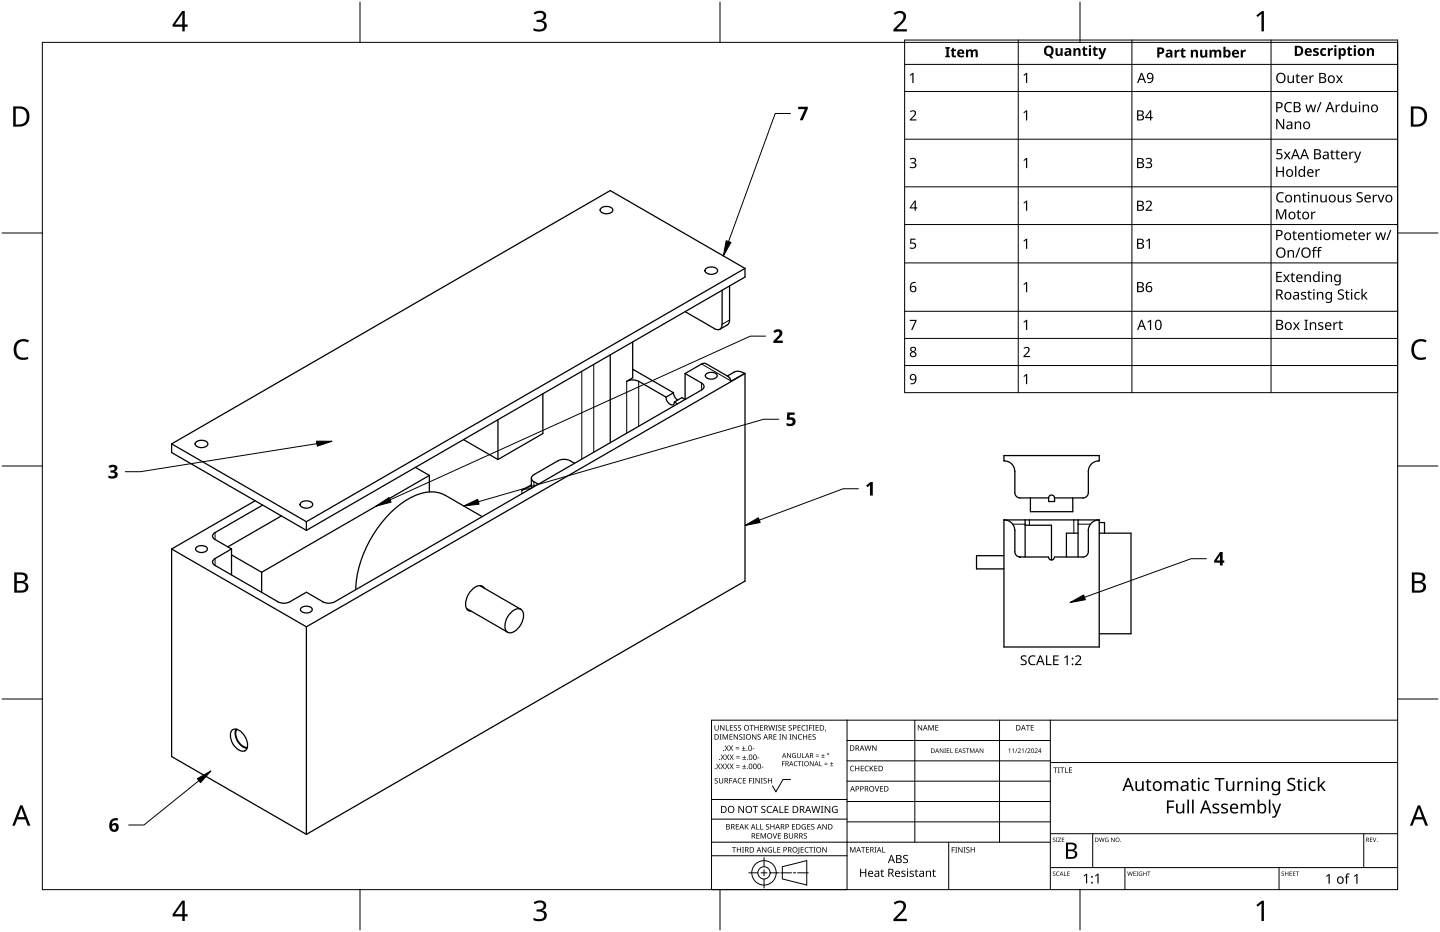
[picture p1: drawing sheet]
<svg xmlns="http://www.w3.org/2000/svg" width="432mm" height="279mm" viewBox="0 0 432 279" stroke-linecap="round" stroke-linejoin="round" font-family="sans-serif">
<g fill="none" stroke="#000" stroke-width=".38">
<path d="M180.3 62.3a2.31 2.31 0 0 1 3.5 .7 2.2 2.2 0 0 1-3.8 0zM205.4 93.4l8.9 5.1M211.8 80.5a2.29 2.29 0 0 1 3.4 .7 2.2 2.2 0 0 1-3.8 0zM216.5 87v10.2a1.36 1.36 0 0 1-.6 1.5 1.36 1.36 0 0 1-1.7-.1M218.1 97.4l-2.2 1.3M218.8 85.7l-.1 10.7-.6 1M223.4 80.5v2.6l-131.5 75.9M223.4 80.5l-40.4-23.4-131.5 76M223.4 80.5l-131.5 75.9M162.8 118.1v11.9l-13.5 7.8M183 106.4v26.3M189.7 110.7l.2 .1"/>
<path d="M189.7 102.5v10.8l-1.8 1a4 4 0 0 1 3.6 0l8.2 4.7 2.3-1.2M189.9 110.8l12.1 7M189.9 110.8l-.2 .1M199.7 119.1a2.28 2.28 0 0 0 2.1 2.2l.4-.8M201.9 117.8a2.81 2.81 0 0 0 1.3 2.1M205.4 112l5 2.9a1.09 1.09 0 0 1 .7 1 1.09 1.09 0 0 1-.7 1M205.4 112v7.8l-.9-.6-2.3 1.3 1 .6M205.4 112l5-2.9 1-.2 7 4 .8 1.3M210.4 116.9l-110 63.5M211.9 112a2.15 2.15 0 0 1 3.2 .6 2.06 2.06 0 0 1-3.6 0zM219.2 114.2h.1M220 111.6l1.5-.3 1.9 .7"/>
<path d="M220.1 111.6l-2 1.1M223.4 112v62.2l-131.5 75.9M223.4 112l-131.5 75.9M51.5 133.1v2.6l40.4 23.3M51.5 133.1l40.4 23.3M58.9 132.4a2.28 2.28 0 0 1 3.4 .7 2.2 2.2 0 0 1-3.8 0zM139 131.8l10.3 6M149.3 125.8v12M167.3 138.1a4 4 0 0 1 3.6 0M167.4 138.1l-7.3 4.2M171 138.1l1.3 .8M76.5 150.1l-25 14.5"/>
<path d="M78.8 151.4l-14.3 8.3a1.09 1.09 0 0 0-.8 1 1.09 1.09 0 0 0 .8 1.1M84.4 154.7l-16.1 9.2M90.3 150.6a2.3 2.3 0 0 1 3.5 .7 2.2 2.2 0 0 1-3.8 0zM91.9 156.4v2.6M124.6 140.1l4.1 2.4M128.7 142.5l-50.2 29.1M128.7 142.5v5M144.6 154.9l-11.1-6.4a10.7 10.7 0 0 0-10.4 .7 34.6 34.6 0 0 0-16.4 27.6M158.9 146.6h-1.4l-1 .4M159.3 143.3l.1 3M159.3 145.3l-2.8 1.7M160.1 142.3a1.11 1.11 0 0 0-.8 1.1 1.11 1.11 0 0 0 .8 1l1.3 .8"/>
<path d="M301 155.9h28.6v38.1h-28.6zM301.1 155.9a3.2 3.2 0 0 1 3.2 3.1v6.4a1.62 1.62 0 0 0 1.6 1.6M304.3 141.4a3.2 3.2 0 0 0-3.3-3.2v-1.6h28.6v1.6a3.2 3.2 0 0 0-3.3 3.2M304.3 141.3v6.4a1.68 1.68 0 0 0 1.6 1.6M307.4 155.9v11.1M307.4 157.5h7.9v10.4M309 149.3v4.1h12.7v-4.1M314.4 149.3a.89 .89 0 0 1 .9-.9 .89 .89 0 0 1 .9 .9M323.3 155.9v11.1M323.3 159.8h-3.5v7.2M324.8 149.3h-8.6v1h-1.8v-1h-8.5M326.3 141.3v6.4a1.64 1.64 0 0 1-1.6 1.6"/>
<path d="M329.5 155.9a3.2 3.2 0 0 0-3.2 3.1v6.4a1.62 1.62 0 0 1-1.6 1.6M329.6 159.8h9.5v30.2h-9.5M329.6 156.7h1.6v3.1M51.5 164.6v62.2l40.4 23.3M51.5 164.6l40.4 23.3M59 164a2.14 2.14 0 0 1 3.2 .6 2.02 2.02 0 0 1-3.6 0zM64.5 167.5a1.09 1.09 0 0 0-.8 1 1.09 1.09 0 0 0 .8 1M64.5 161.7l4.9 2.9M64.5 169.5l18.8 10.9M69.4 164.6l-4.9 2.8M69.4 164.6v7.8M69.4 166.3l9.1 5.3"/>
<path d="M78.5 171.6v6M143.9 175.6l12.3 7.1M145.2 176.4a1.92 1.92 0 0 0-3.2 0 5.4 5.4 0 0 0-1.9 6.3l.4 .3 .8 .2M301 166.6h-8.2v3.9h8.2M314.4 167a.89 .89 0 0 0 .9 .9 .89 .89 0 0 0 .9-.9M314.4 167h-8.5M324.7 167h-8.5M83.3 180.4a4 4 0 0 0 3.6 0M86.9 180.4l5-2.9 4.9 2.9M90.4 182.1a2.16 2.16 0 0 1 3.2 .7 2.06 2.06 0 0 1-3.5 0zM91.9 187.9v62.2M96.8 180.4a4 4 0 0 0 3.6 0"/>
<path d="M139.9 182.4l12.3 7.1M153.1 183.7l.6-.5a1.91 1.91 0 0 1 2.5-.5 1.91 1.91 0 0 1 .8 2.4 5 5 0 0 1-4.4 4.6 2.03 2.03 0 0 1-1.2-2.6l.8-2.1zM69.5 219.1a2.05 2.05 0 0 1 3 .5 4.6 4.6 0 0 1 1.4 5.1 2.06 2.06 0 0 1-3.1-.5 4.6 4.6 0 0 1-1.3-5.1zM70.8 218.6a4.6 4.6 0 0 0 3.3 5.7M71 218.7a4.1 4.1 0 0 0 3.2 5.4"/>
</g>
<g fill="none" stroke="#000" stroke-width=".3">
<path d="M218.8 95.9l-2.3 1.3M174.5 111.3v26.3M178 109.2v26.4M187.9 114.3v15.6M191.5 114.3v13.5M210.4 109.1l8.8 5.1 4.1-2.3M210.4 114.8v2.1M64.5 159.7v2M156.5 147v1M160.1 144.4v1.5M307.4 157.1h-3.7M308.7 155.9v1.6"/>
<path d="M322 155.9v3.9M327 157.1h-3.7M64.5 167.4v2.1"/>
</g>
<path d="M12.7 12.7h406.4v254h-406.4z" fill="none" stroke="#000" stroke-width=".3"/>
<path d="M107.9 .6v12.1M215.9 .6v12.1M323.8 .6v12.1M.6 69.9h12.1M419.1 69.9h12.1M.6 139.7h12.1M419.1 139.7h12.1M.6 209.6h12.1M419.1 209.6h12.1M107.9 266.7v12.1M215.9 266.7v12.1M323.8 266.7v12.1" fill="none" stroke="#000" stroke-width=".3"/>
<g fill="#000">
<path d="M160 3.9a2.36 2.36 0 0 1 3.7 .5 1.49 1.49 0 0 1-1.2 1.8 1.62 1.62 0 0 1 1.5 1.8 1.62 1.62 0 0 1-1.8 1.4l-2.2-.3v-.7a2.16 2.16 0 0 0 3.2-.5 1.23 1.23 0 0 0-1.7-1.3h-.6v-.7a1.55 1.55 0 0 0 2.1-1.1 1.51 1.51 0 0 0-2.6-.4zM268 4a2.07 2.07 0 0 1 2.1-.8 2.07 2.07 0 0 1 1.6 1.7 4 4 0 0 1-1.6 2.6l-1.2 1.2h3v.7h-4v-.6l1.6-1.6a2.6 2.6 0 0 0 1.2-2.9 1.64 1.64 0 0 0-2.3 .2zM376.7 4.6l1.7-1.3h.6v6.1h-.7v-5.3l-1.2 1zM4.9 102.5a3.4 3.4 0 0 1 3.8-.5l-.3 .7a2.3 2.3 0 0 0-2.7 .1 2.3 2.3 0 0 0-.8 2.5 2.15 2.15 0 0 0 3.2 1.8l.4-.1v.7a3 3 0 0 1-3.5-.4 3 3 0 0 1-.8-3.4zM424 102.5a3.4 3.4 0 0 1 3.8-.5l-.3 .7-1.6-.4a2.55 2.55 0 0 0-1.9 2.4 2.55 2.55 0 0 0 1.6 2.5l2-.2v.7a3 3 0 0 1-3.5-.4 3 3 0 0 1-.8-3.4zM160 270.6a2.36 2.36 0 0 1 3.7 .5 1.49 1.49 0 0 1-1.2 1.8 1.62 1.62 0 0 1 1.5 1.8 1.62 1.62 0 0 1-1.8 1.4l-2.2-.3v-.7a2.16 2.16 0 0 0 3.2-.5 1.23 1.23 0 0 0-1.7-1.3h-.6v-.7a1.55 1.55 0 0 0 2.1-1.1 1.51 1.51 0 0 0-2.6-.4zM268 270.7a2.07 2.07 0 0 1 2.1-.8 2.07 2.07 0 0 1 1.6 1.7 4 4 0 0 1-1.6 2.6l-1.2 1.2h3v.7h-4v-.6l1.6-1.6a2.6 2.6 0 0 0 1.2-2.9 1.64 1.64 0 0 0-2.3 .2zM376.7 271.3l1.7-1.3h.6v6.1h-.7v-5.3l-1.2 1z"/>
<path d="M54.6 3.3h.8v4.1h.9v.6h-.9v1.4h-.7v-1.4h-2.9v-.6zM54.7 4.1l-2.2 3.3h2.2z"/>
<path d="M4 31.9h1.8a3 3 0 0 1 3 3.1 3 3 0 0 1-3.1 3h-1.7zM4.7 32.6v4.7h.9a2.43 2.43 0 0 0 2.4-1.9 2.43 2.43 0 0 0-1.5-2.8z"/>
<path d="M423.1 31.9h1.8a3 3 0 0 1 3 3.1 3 3 0 0 1-3.1 3h-1.7zM423.8 32.6v4.7h.9a2.43 2.43 0 0 0 2.4-1.9 2.43 2.43 0 0 0-1.5-2.8z"/>
<path d="M4.3 171.6h1.7a1.71 1.71 0 0 1 2.3 1.8 1.39 1.39 0 0 1-1.1 1.1 1.64 1.64 0 0 1 1.3 2 1.64 1.64 0 0 1-2.1 1.2h-2.1zM5 174.8v2.2h1.3a1.15 1.15 0 0 0 1.4-1.1 1.15 1.15 0 0 0-1.5-1.1zM5 172.3v1.9h1.2a1.04 1.04 0 0 0 1.3-1.1 1.04 1.04 0 0 0-1.5-.8z"/>
<path d="M423.4 171.6h1.7a1.71 1.71 0 0 1 2.3 1.8 1.39 1.39 0 0 1-1.1 1.1 1.64 1.64 0 0 1 1.3 2 1.64 1.64 0 0 1-2.1 1.2h-2.1zM424.1 174.8v2.2h1.3a1.15 1.15 0 0 0 1.4-1.1 1.15 1.15 0 0 0-1.5-1.1zM424.1 172.3v1.9h1.2a1.04 1.04 0 0 0 1.3-1.1 1.04 1.04 0 0 0-1.5-.8z"/>
<path d="M6 241.4h.7l2.4 6.1h-.8l-.7-1.9h-2.4l-.7 1.9h-.8zM6.4 242.2l-1 2.8h2z"/>
<path d="M425.1 241.4h.7l2.4 6.1h-.8l-.7-1.9h-2.4l-.7 1.9h-.8zM425.5 242.2l-1 2.8h2z"/>
<path d="M54.6 270h.8v4.1h.9v.6h-.9v1.4h-.7v-1.4h-2.9v-.6zM54.7 270.8l-2.2 3.3h2.2z"/>
</g>
<g fill="none" stroke="#000" stroke-width=".3">
<path d="M254 215.9v50.8h-40.6v-50.8h205.7M274.3 215.9v36.6M299.7 215.9v36.6M315 215.9v50.8M213.4 239.7h40.6M237 233.7h-2.2l-2.1 3.7-1.1-1.8M254 222h61M254 228.1h61M254 234.2h61M315 228.6h104.1M213.4 256.5h40.6M213.4 252.5h101.6"/>
<path d="M213.4 245.6h40.6M229.1 257.1v2.7M234.6 259.8l7.3-1.8v7.3l-7.3-1.8zM254 240.3h61M254 246.4h61M284.5 252.5v14.2M315 249.9h104.1M327.7 249.9v10.2M408.9 249.9v10.2M224.5 261.7h2.8M228.2 261.7h1.8M229.1 260.7v1.9"/>
<path d="M229.1 263.5v2.7M230.9 261.7h2.8M234.1 261.7h3.2M237.9 261.7h.7M239.2 261.7h3.2M315 260.1h104.1M337.3 260.1v6.6M383.5 260.1v6.6"/>
<circle cx="229.1" cy="261.7" r="3.7"/>
<circle cx="229.1" cy="261.7" r="1.83"/>
</g>
<g fill="#000">
<path d="M306.2 196.8l.6-.3 1 .1-.1 .3-.4-.1a.55 .55 0 0 0-.8 .3 .55 .55 0 0 0 .6 .7 .88 .88 0 0 1 .8 1.1 .88 .88 0 0 1-1.3 .5l-.6-.1v-.4l.7 .2a.57 .57 0 0 0 .8-.4 .57 .57 0 0 0-.7-.7l-.6-.4zM308.7 196.8l.8-.3 1 .1-.1 .3-.7-.1a1.19 1.19 0 0 0-.9 1.5 1.19 1.19 0 0 0 1.6 .7v.3a1.52 1.52 0 0 1-1.9-.5 1.52 1.52 0 0 1 .2-2zM313.7 196.5h.3v2.6h1.3v.3h-1.6zM315.8 196.5h1.6v.3h-1.2v.9h1.2v.3h-1.2v1.1h1.2v.3h-1.6zM319.1 197.1l1.1-.6v2.9h-.4l.1-2.5-.6 .4zM322.4 196.8a1.01 1.01 0 0 1 1.6-.1 1.01 1.01 0 0 1-.4 1.6l-.8 .8h1.5v.3h-1.9v-.3l1-1.1a.69 .69 0 0 0 .3-1.1 .69 .69 0 0 0-1.1 .1zM214.3 217.4h.2v1a.42 .42 0 0 0 .4 .5 .42 .42 0 0 0 .4-.5v-1h.2v1a.62 .62 0 0 1-.6 .6 .62 .62 0 0 1-.6-.6zM215.9 217.4h.3l.8 1.3v-1.3h.2v1.6h-.2l-.9-1.3v1.3h-.2zM217.7 217.4h.2v1.4h.7v.2h-.9zM218.9 217.4h.9v.2h-.7v.5h.6v.1h-.6v.6h.7v.2h-.9zM220.1 217.5l.6-.1 .3 .1-.1 .1a.38 .38 0 0 0-.5-.1 .38 .38 0 0 0-.1 .5 .38 .38 0 0 0 .4 .2 .51 .51 0 0 1 .1 .8 .51 .51 0 0 1-.8-.2h.1a.41 .41 0 0 0 .6 .1 .41 .41 0 0 0 .1-.6 .41 .41 0 0 0-.5-.1zM221.4 217.5l.5-.1 .3 .1v.1a.38 .38 0 0 0-.5-.1 .38 .38 0 0 0-.2 .5 .38 .38 0 0 0 .5 .2 .51 .51 0 0 1 .1 .8 .51 .51 0 0 1-.8-.2h.1a.41 .41 0 0 0 .5 .1 .41 .41 0 0 0 .1-.6 .41 .41 0 0 0-.5-.1z"/>
<path d="M224.8 217.4h1.2v.2h-.5v1.4h-.2v-1.4h-.5zM226.2 217.4h.2v.7h.9v-.7h.2v1.6h-.2v-.7h-.9v.7h-.2zM227.9 217.4h.9v.2h-.7v.5h.7v.1h-.7v.6h.7v.2h-.9zM230.4 217.4h.2l.3 1.4 .4-1.4h.2l.4 1.4 .3-1.4h.2l-.4 1.6h-.2l-.4-1.4-.4 1.4h-.2zM232.6 217.4h.5l-.2 .2v1.2l.2 .2h-.5l.1-.2v-1.2zM233.4 217.5l.6-.1 .3 .1v.1a.38 .38 0 0 0-.5-.1 .38 .38 0 0 0-.2 .5 .38 .38 0 0 0 .5 .2 .51 .51 0 0 1 .1 .8 .51 .51 0 0 1-.9-.2h.2a.41 .41 0 0 0 .5 .1 .41 .41 0 0 0 .1-.6 .41 .41 0 0 0-.5-.1zM234.7 217.4h.9v.2h-.7v.5h.7v.1h-.7v.6h.7v.2h-.9zM236.5 217.5l.6-.1 .3 .1v.1a.38 .38 0 0 0-.5-.1 .38 .38 0 0 0-.2 .5 .38 .38 0 0 0 .5 .2 .51 .51 0 0 1 .1 .8 .51 .51 0 0 1-.9-.2h.2a.41 .41 0 0 0 .5 .1 .41 .41 0 0 0 .1-.6 .41 .41 0 0 0-.5-.1zM239.2 217.4h.9v.2h-.7v.5h.6v.1h-.6v.6h.7v.2h-.9zM240.5 217.6l.6-.2 .5 .1-.1 .1a.65 .65 0 0 0-1 .6 .65 .65 0 0 0 1 .6 .77 .77 0 0 1-1.1-.1 .77 .77 0 0 1 .1-1.1zM241.7 217.4h.6l-.2 .2v1.2l.2 .2h-.6l.2-.2v-1.2zM242.6 217.4h.9v.2h-.7v.5h.7v.2h-.7v.7h-.2z"/>
<path d="M243.7 217.4h.6l-.2 .2v1.2l.2 .2h-.6l.2-.2v-1.2zM244.6 217.4h.9v.2h-.7v.5h.6v.1h-.6v.6h.7v.2h-.9zM247.5 218.7l.2 .1-.3 .5zM275.2 217.4h.3l.8 1.3v-1.3h.2v1.6h-.2l-.9-1.4v1.4h-.2zM278.4 217.4h.3l.5 1.3 .5-1.3h.3v1.6h-.2v-1.4l-.7 1.4-.5-1.4v1.4h-.2zM280.5 217.4h.9v.1h-.7v.6h.6v.1h-.6v.6h.7v.2h-.9zM307.6 217.4h1.2v.1h-.5v1.5h-.2v-1.5h-.5zM309.1 217.4h.9v.1h-.7v.6h.6v.1h-.6v.6h.7v.2h-.9zM214.4 233.4l.5-.2 .3 .1v.2a.38 .38 0 0 0-.5-.2 .38 .38 0 0 0-.2 .5 .38 .38 0 0 0 .5 .2l.3 .3-.2 .5-.6 .1-.2-.1 .1-.2a.41 .41 0 0 0 .5 .1 .41 .41 0 0 0 .1-.5 .41 .41 0 0 0-.5-.2zM214.8 228.9h.2l.4 .7 .4-.7h.2l-.5 .8 .5 .9h-.2l-.4-.7-.5 .7h-.2l.6-.9zM215.8 220.1h.6l-.2 .2v1.3l.2 .1h-.6l.2-.1v-1.3zM215.6 233.2h.2v1.1a.42 .42 0 0 0 .4 .4 .42 .42 0 0 0 .4-.4v-1.1h.2v1.1a.62 .62 0 0 1-.6 .6 .62 .62 0 0 1-.6-.6z"/>
<path d="M216.1 228.9h.2l.4 .7 .4-.7h.2l-.5 .8 .6 .9h-.3l-.4-.7-.4 .7h-.3l.6-.9zM216.1 226.2h.2l.4 .6 .4-.6h.2l-.5 .8 .6 .8h-.3l-.4-.7-.4 .7h-.2l.5-.8zM216.7 220.1h.3l.5 1.3 .5-1.3h.3v1.6h-.2v-1.4l-.7 1.4-.5-1.4v1.4h-.2zM217.3 223.5h.2l.4 .6 .4-.6h.2l-.5 .8 .5 .8h-.2l-.4-.7-.4 .7h-.3l.6-.8zM217.4 228.9h.2l.4 .7 .4-.7h.2l-.5 .8 .6 .9h-.2l-.5-.7-.4 .7h-.2l.5-.9zM217.4 226.2h.3l.3 .6 .4-.6h.3l-.5 .8 .5 .8h-.2l-.5-.7-.4 .7h-.2l.5-.8zM218.7 233.2h.9v.2h-.7v.6h.6v.2h-.6v.7h-.2zM218.7 220.1h1v.2h-.7v.5h.6v.2h-.6v.6h.7v.1h-1zM218.6 223.5h.2l.4 .6 .4-.6h.2l-.5 .8 .6 .8h-.3l-.4-.7-.4 .7h-.2l.5-.8zM218.7 228.9h.3l.4 .7 .4-.7h.2l-.5 .8 .5 .9h-.2l-.4-.7-.5 .7h-.2l.5-.9zM218.8 226.2h.2l.4 .6 .4-.6h.2l-.5 .8 .5 .8h-.2l-.4-.7-.5 .7h-.2l.6-.8zM220.6 224.5h1v.1h-1z"/>
<path d="M220.6 224h1v.2h-1zM220.7 229.9h1.1v.2h-1.1zM220.7 229.5h1.1v.1h-1.1zM220.8 227.2h1v.1h-1zM220.8 226.7h1v.2h-1zM220 220.1h.2l.9 1.4v-1.4h.2v1.6h-.2l-.9-1.3v1.3h-.2zM221.4 233.4l.6-.2 .5 .1-.1 .2a.66 .66 0 0 0-1 .6 .66 .66 0 0 0 1 .5 .77 .77 0 0 1-1.1-.1 .77 .77 0 0 1 .1-1.1zM222.5 224.9h1v.2h-1zM222.6 230.4h1.1v.2h-1.1zM222.6 227.7h1.1v.1h-1.1zM221.7 220.3l.6-.2 .3 .1-.1 .2a.38 .38 0 0 0-.5-.2 .38 .38 0 0 0-.1 .5 .38 .38 0 0 0 .5 .2l.2 .3-.1 .4-.7 .1h-.2l.1-.2a.41 .41 0 0 0 .6 .1 .41 .41 0 0 0 .1-.5 .41 .41 0 0 0-.5-.2zM222.9 223.7h.2v.5h.4v.2h-.4v.4h-.2v-.4h-.4v-.2h.4z"/>
<path d="M223.1 229.2h.1v.5h.5v.1h-.5v.5h-.1v-.5h-.5v-.1h.5zM223.1 226.5h.1v.4h.5v.2h-.5v.5h-.1v-.5h-.5v-.2h.5zM222.8 220.1h.6l-.2 .2v1.3l.2 .1h-.6l.2-.1v-1.3zM222.7 233.2h.9v.2h-.7v.5h.7v.2h-.7v.6h.7v.2h-.9zM224.6 233.2h.9v.2h-.7v.6h.7v.2h-.7v.7h-.2zM225.7 224.4h.5v.2h-.5zM225.6 233.2h.6l-.2 .2v1.3l.2 .2h-.6l.2-.2v-1.3zM225.5 220.1h.3l.8 1.4v-1.4h.2v1.6h-.2l-.9-1.3v1.3h-.2zM227.1 227.1h.6v.2h-.6zM226.5 233.2h.3l.8 1.4v-1.4h.2v1.7h-.2l-.9-1.4v1.4h-.2zM227.2 220.3l.6-.2 .3 .1v.2a.38 .38 0 0 0-.5-.2 .38 .38 0 0 0-.2 .5 .38 .38 0 0 0 .5 .2l.2 .3-.1 .4-.7 .1h-.2l.1-.2a.41 .41 0 0 0 .6 .1 .41 .41 0 0 0 .1-.5 .41 .41 0 0 0-.5-.2zM228.4 229.9h.5v.1h-.5z"/>
<path d="M228.1 233.2h.6l-.2 .2v1.3l.2 .2h-.6l.2-.2v-1.3zM229 233.4l.6-.2 .3 .1-.1 .2a.38 .38 0 0 0-.5-.2 .38 .38 0 0 0-.1 .5 .38 .38 0 0 0 .5 .2l.2 .3-.1 .5-.7 .1-.2-.1 .1-.2a.41 .41 0 0 0 .6 .1 .41 .41 0 0 0 .1-.5 .41 .41 0 0 0-.5-.2zM230.3 233.2h.2v.7h.8v-.7h.2v1.7h-.2v-.8h-.8v.8h-.2zM231.9 220.1h.9v.2h-.7v.5h.7v.2h-.7v.6h.7v.1h-.9zM233.7 220.1h.5l-.2 .2v1.3l.2 .1h-.5l.1-.1v-1.3zM234.5 228.2h.8v.2h-.6v.5h.6v.2h-.6v.6h-.2zM234.6 220.1h.2l.9 1.4-.1-1.4h.2v1.6h-.2l-.9-1.3v1.3h-.1zM236 225.8h.2l.8 1.2v-1.2h.2v1.4h-.3l-.7-1.2v1.2h-.2zM236.7 220.1h.6l-.2 .2v1.3l.2 .1h-.6l.2-.1v-1.3zM237.7 226l.5-.2h.5l-.2 .2a.6 .6 0 0 0-.8 .5 .6 .6 0 0 0 .8 .6v-.5l-.3-.1h.5v.7a.8 .8 0 0 1-1.1-.2 .8 .8 0 0 1 .1-1zM238.2 228.4l1-.1-.4 .1a.59 .59 0 0 0-.5 .7 .59 .59 0 0 0 .8 .4 .69 .69 0 0 1-1-.1 .69 .69 0 0 1 .1-1zM237.6 220.1h.3l.8 1.4v-1.4h.2v1.6h-.2l-.9-1.3v1.3h-.2z"/>
<path d="M239.2 228.2h1.1v.2h-.4v1.3h-.2v-1.3h-.5zM239.5 220.3l.4-.2 .6 .1-.1 .2-.4-.1a.66 .66 0 0 0-.5 .8 .66 .66 0 0 0 .9 .4 .77 .77 0 0 1-1.1-.1 .77 .77 0 0 1 .2-1.1zM239 225.8h.2v.9a.38 .38 0 0 0 .4 .4 .38 .38 0 0 0 .4-.4v-.9h.1v.9a.56 .56 0 0 1-.5 .5 .56 .56 0 0 1-.6-.5zM240.5 225.8h.2v1.3h.6v.1h-.8zM240.4 228.2h.6l-.2 .2v1.1l.2 .2h-.6l.2-.2v-1.1zM240.8 220.1h.2v.7h.8v-.7h.2v1.6h-.2v-.7h-.8v.7h-.2zM242.5 220.1h.9v.2h-.7v.5h.6v.2h-.6v.6h.7v.1h-.9zM242.8 228.2h.3l.7 1.2v-1.2h.2v1.5h-.2l-.8-1.2v1.2h-.2zM244.6 226.6l1 .2zM244.6 226.2l1 .2zM243.7 220.3l.6-.2 .3 .1-.1 .2a.38 .38 0 0 0-.5-.2 .38 .38 0 0 0-.1 .5 .38 .38 0 0 0 .5 .2 .53 .53 0 0 1 .1 .8 .53 .53 0 0 1-.8 0v-.2a.41 .41 0 0 0 .6 .1 .41 .41 0 0 0 .1-.5 .41 .41 0 0 0-.5-.2zM245.7 228.2h.2v1.3h.6v.2h-.8z"/>
<path d="M246.3 227.1l1 .1zM246.7 226l.2 .4h.4l-.4 .2v.4l-.2-.4h-.4l.4-.2zM247.2 229.1l.9 .1zM247.2 228.7l.9 .1zM248.9 229.5l1 .2zM249.3 228.5l.1 .4h.5l-.5 .1v.5l-.1-.5h-.4l.4-.1zM255.1 229.8l.6-.2 .4 .1-.1 .1a.66 .66 0 0 0-.9 .6 .66 .66 0 0 0 1 .6 .77 .77 0 0 1-1.1-.1 .77 .77 0 0 1 .1-1.1zM256.4 229.6h.2v.7h.9v-.7h.2v1.6h-.2v-.8h-.9v.8h-.2zM258.1 229.6h.9v.2h-.7v.5h.7v.1h-.7v.6h.7v.2h-.9zM259.5 229.8l.6-.2 .4 .1-.1 .1a.66 .66 0 0 0-.9 .6 .66 .66 0 0 0 .9 .6 .77 .77 0 0 1-1.1-.1 .77 .77 0 0 1 .2-1.1zM259.2 223.5h.2l.4 1.3 .3-1.3h.3l.3 1.3 .4-1.3h.2l-.5 1.6h-.2l-.4-1.4-.3 1.4h-.2zM260.8 229.6h.2v.8l.7-.8h.3l-.7 .7 .7 .9h-.3l-.5-.8-.2 .8h-.2z"/>
<path d="M262.3 235.7h.2l.5 1.4 .4-1.4h.2l-.5 1.6h-.2zM261.5 223.5h.3l.8 1.3v-1.3h.2v1.6h-.2l-.9-1.4v1.4h-.2zM262.2 229.6h.9v.2h-.7v.5h.7v.1h-.7v.6h.7v.2h-.9zM263.9 235.7h.9v.2h-.7v.5h.6v.1h-.6v.6h.7v.2h-.9zM281.8 224.4h.2l.7 1.1v-1.1h.2v1.3h-.2l-.7-1.1v1.1h-.2zM283.1 224.4h.5l-.1 .1 .1 1.2h-.5l.2-.1zM283.9 224.4h.8l-.6 .1v.4h.5l-.5 .2v.5l.6 .1h-.8zM285 224.4h.1v1.2l.6 .1h-.7zM286.5 224.4h.7l-.6 .1v.4h.6l-.6 .2v.5l.6 .1h-.7zM288.7 224.5l.5-.2 .2 .3a.33 .33 0 0 0-.4-.1 .33 .33 0 0 0-.1 .4 .33 .33 0 0 0 .4 .2l.2 .2-.1 .3-.6 .1-.2-.2a.33 .33 0 0 0 .5 .2 .33 .33 0 0 0 .1-.5l-.5-.3zM289.6 224.4h1l-.4 .1v1.2h-.2v-1.2zM290.8 224.4h.3l.4 1.1 .4-1.1h.3v1.3h-.2v-1.2l-.6 1.2-.4-1.2v1.2h-.2z"/>
<path d="M293.8 224.4h.2l.7 1.1v-1.1h.2v1.3h-.2l-.8-1.1v1.1h-.1zM302.4 224.7l.5-.3v1.3h-.2v-1.2zM303.5 224.7l.5-.3v1.3h-.2v-1.2zM304.9 224.4h.2l-.7 1.3zM305.2 224.5a.49 .49 0 0 1 .8 .1 .49 .49 0 0 1-.3 .7l-.3 .3 .7 .1h-.9l.4-.5a.37 .37 0 0 0 .3-.5 .37 .37 0 0 0-.6-.1zM306.4 224.7l.5-.3v1.3h-.2v-1.2zM307.8 224.4h.2l-.7 1.3zM308.1 224.5a.49 .49 0 0 1 .8 .1 .49 .49 0 0 1-.3 .7l-.3 .3 .7 .1h-.9l.3-.5a.37 .37 0 0 0 .4-.5 .37 .37 0 0 0-.6-.1zM310.3 224.5a.49 .49 0 0 1 .8 .1 .49 .49 0 0 1-.3 .7l-.3 .3 .7 .1h-.9l.3-.5a.37 .37 0 0 0 .4-.5 .37 .37 0 0 0-.6-.1zM315.9 230.1h1.2v.1h-.5v1.5h-.2v-1.5h-.5zM317.2 230.1h.6l-.2 .1v1.3l.2 .2h-.6l.2-.2v-1.3zM317.9 230.1h1.2v.1h-.5v1.5h-.2v-1.5h-.5z"/>
<path d="M319.4 230.1h.2v1.4h.7v.2h-.9zM320.5 230.1h.9v.1h-.7v.6h.7v.1h-.7v.6h.7v.2h-.9zM340.5 234.2h.5v1.9a.78 .78 0 0 0 .9 .7 .78 .78 0 0 0 .6-1.1v-1.5h.4v2.9h-.4v-.4a1.12 1.12 0 0 1-1.2 .4 1.12 1.12 0 0 1-.8-1zM344.1 233.5h.3v.7h.8v.4h-.8v1.9l.2 .2h.6v.4a.86 .86 0 0 1-1.3-.8v-1.7h-.4v-.3l.4-.2zM349.1 234.2h.4l.1 .4a1.1 1.1 0 0 1 1.8 0 1.04 1.04 0 0 1 1.2-.4 1.04 1.04 0 0 1 .7 1v1.9h-.5v-1.9a.71 .71 0 0 0-.8-.7 .71 .71 0 0 0-.5 1v1.6h-.5v-1.9a.73 .73 0 0 0-.9-.6 .73 .73 0 0 0-.5 1v1.5h-.5zM357.5 233.5h.3v.7h.8v.4h-.8v1.9l.2 .2h.6v.4a.85 .85 0 0 1-1.3-.8v-1.7h-.4v-.3l.4-.2zM359.2 234.2h.5v2.9h-.5zM360.8 234.5l.7-.3 1.1 .1-.1 .4-.2-.1a1.06 1.06 0 0 0-1.3 1.2 1.06 1.06 0 0 0 1.6 .8v.4a1.52 1.52 0 0 1-2-.5 1.52 1.52 0 0 1 .2-2zM364.2 233.2h3v.5h-1.2v3.4h-.5v-3.4h-1.3zM367.7 234.2h.4v1.9a.78 .78 0 0 0 1 .7 .78 .78 0 0 0 .5-1.1v-1.5h.5v2.9h-.4v-.4a1.12 1.12 0 0 1-1.3 .4 1.12 1.12 0 0 1-.7-1zM371 234.2h.4l.1 .5 .5-.5h.8l-.1 .4h-.7l-.4 .5-.1 2h-.5zM373.3 234.2h.4l.1 .4a1.11 1.11 0 0 1 1.2-.4 1.11 1.11 0 0 1 .8 1v1.9h-.5v-1.9a.78 .78 0 0 0-1-.6 .78 .78 0 0 0-.5 1v1.5h-.5z"/>
<path d="M376.7 234.2h.4v2.9h-.4zM378.1 234.2h.4v.4a1.11 1.11 0 0 1 1.2-.4 1.11 1.11 0 0 1 .8 1v1.9h-.4v-1.9a.78 .78 0 0 0-1-.6 .78 .78 0 0 0-.6 1v1.5h-.4zM386.2 233.6a1.84 1.84 0 0 1 2.2-.2l-.2 .4-.5-.1a.74 .74 0 0 0-1.1 .3 .74 .74 0 0 0 .8 1 1.17 1.17 0 0 1 1 1.4 1.17 1.17 0 0 1-1.7 .8l-.7-.2v-.5l.5 .2a.84 .84 0 0 0 1.1 .1 .84 .84 0 0 0 .3-1l-.7-.4a1.18 1.18 0 0 1-1-1.8zM389.4 233.5h.3v.7h.8v.4h-.8v1.9l.3 .2h.6l-.1 .4a.86 .86 0 0 1-1.3-.8v-1.7h-.4v-.3l.4-.2zM391.1 234.2h.5v2.9h-.5zM392.7 234.5l.7-.3 1.1 .1-.1 .4-.2-.1a1.06 1.06 0 0 0-1.3 1.2 1.06 1.06 0 0 0 1.6 .8v.4l-.8 .2a1.56 1.56 0 0 1-1.3-1 1.56 1.56 0 0 1 .3-1.7zM395.2 233h.4v2.6l1.3-1.4h.6l-1.2 1.2 1.3 1.7h-.6l-1-1.4-.4 .3v1.1h-.4zM219.5 254h1.2v.1h-.5v1.5h-.2v-1.5h-.5zM220.6 247.1h.9v.1h-.7v.5h.7v.2h-.7v.6h.7v.2h-.9zM221 254h.2v.6h.8v-.6h.2v1.6h-.2v-.8h-.8v.8h-.2zM221.4 241.6h.3l1.2 1.8-.1-1.8h.3v2.1h-.3l-1.1-1.7v1.7h-.3zM222.5 254h.6l-.2 .1v1.3l.2 .2h-.6l.2-.2v-1.3z"/>
<path d="M223.3 247.1h.2v.8l.8-.8h.2l-.6 .7 .6 .9h-.2l-.6-.8-.2 .8h-.2zM225.7 241.6h1.6v.2h-.7v1.9h-.2v-1.9h-.7zM226.8 247.1h.2v1.4h.7v.2h-.9zM226.8 249.8h.9v.2h-.7v.5h.7v.1h-.7v.6h.7v.2h-.9zM228 247.1h.2v1.4h.7v.2h-.9zM228.1 249.8h.3l.5 1.3 .5-1.3h.3v1.6h-.2v-1.4l-.7 1.4-.5-1.4v1.4h-.2zM228.4 241.8l.4-.2 .7 .1-.2 .2a.44 .44 0 0 0-.8 .1 .44 .44 0 0 0 .6 .6h.1a.66 .66 0 0 1 .3 1 .66 .66 0 0 1-1 .1l-.3-.1v-.2l.3 .1a.47 .47 0 0 0 .8-.3 .47 .47 0 0 0-.6-.5l-.4-.4zM228.5 254h.3l.8 1.3v-1.3h.2v1.6h-.2l-.9-1.4v1.4h-.2zM229.7 247.2l.6-.2 .3 .1v.2a.38 .38 0 0 0-.5-.1 .38 .38 0 0 0-.2 .4 .38 .38 0 0 0 .5 .2l.3 .3-.2 .5-.7 .1-.2-.1 .2-.1a.41 .41 0 0 0 .5 0 .41 .41 0 0 0 .1-.5 .41 .41 0 0 0-.5-.2zM230.2 241.9l.5-.3 .8 .1-.1 .2-.5-.1a.86 .86 0 0 0-.7 1.1 .86 .86 0 0 0 1.2 .5v.3a1.1 1.1 0 0 1-1.4-.4 1.1 1.1 0 0 1 .2-1.4zM230.4 254.2l.7-.3 .4 .1-.1 .2a.67 .67 0 0 0-1 .5 .67 .67 0 0 0 .9 .7v-.5h-.4v-.2h.6v.8a.88 .88 0 0 1-1.2-.2 .88 .88 0 0 1 .1-1.1zM231.7 249.8h.2l.5 1.4 .4-1.4h.2l-.5 1.6h-.2z"/>
<path d="M231.9 254h.2v1.4h.7v.2h-.9zM231 247.1h.2v.6h.8v-.6h.2v1.6h-.2v-.8h-.8v.8h-.2zM233.7 241.6h.3v1.9h.9v.2h-1.2zM233.1 254h.9v.1h-.7v.5h.6v.2h-.6v.6h.7v.2h-.9zM233.3 249.8h.9v.2h-.7v.5h.6v.1h-.6v.6h.7v.2h-.9zM235.3 241.6h1.2v.2h-1v.7h.9v.2h-.9v.8h1v.2h-1.2zM236.6 249.8h.2v1a.42 .42 0 0 0 .4 .4 .42 .42 0 0 0 .4-.4v-1h.2v1a.62 .62 0 0 1-.6 .6 .62 .62 0 0 1-.6-.6zM237.5 247.1h.9v.1h-.7v.5h.7v.2h-.7v.6h.7v.2h-.9zM239.5 254h.2v1.7l-.5 .3-.1-.2 .4-.2zM240.1 254h.9v.1h-.7v.5h.7v.2h-.7v.6h.7v.2h-.9zM240.6 247.3l.7-.3 .4 .1-.1 .2a.67 .67 0 0 0-1 .5 .67 .67 0 0 0 .9 .7v-.5h-.4v-.2h.6v.8a.88 .88 0 0 1-1.2-.2 .88 .88 0 0 1 .1-1.1zM241.1 249.9l.5-.1h.3v.2a.38 .38 0 0 0-.5-.1 .38 .38 0 0 0-.2 .5 .38 .38 0 0 0 .5 .2 .53 .53 0 0 1 .2 .8 .53 .53 0 0 1-.9 0l.1-.2a.41 .41 0 0 0 .5 .1 .41 .41 0 0 0 .1-.6 .41 .41 0 0 0-.5-.1z"/>
<path d="M241.5 254.2l.6-.3 .4 .1-.1 .2a.65 .65 0 0 0-.9 .6 .65 .65 0 0 0 .9 .6 .77 .77 0 0 1-1.1-.1 .77 .77 0 0 1 .2-1.1zM242.1 247.1h.9v.1h-.7v.5h.6v.2h-.6v.6h.7v.2h-.9zM242.6 254h1.2v.1h-.5v1.5h-.2v-1.5h-.5zM243.3 247.2l.6-.2 .3 .1-.1 .2a.38 .38 0 0 0-.5-.1 .38 .38 0 0 0-.1 .4 .38 .38 0 0 0 .5 .2l.2 .3-.1 .5-.7 .1-.2-.1 .1-.1a.41 .41 0 0 0 .6 0 .41 .41 0 0 0 .1-.5 .41 .41 0 0 0-.5-.2zM243.9 254h.6l-.2 .1v1.3l.2 .2h-.6l.2-.2v-1.3zM243.3 241.6h.3l.4 1.8 .5-1.8h.3l.5 1.8 .4-1.8h.3l-.6 2.1h-.3l-.5-1.8-.5 1.8h-.2zM246.1 241.6h.8l-.3 .2v1.7l.3 .2h-.8l.3-.2v-1.7zM246.6 254h.2l.9 1.3v-1.3h.2v1.6h-.3l-.8-1.4v1.4h-.2zM246.6 247.1h.2l.9 1.3v-1.3h.2v1.6h-.2l-.9-1.4v1.4h-.2zM247.3 241.6h.3l1.1 1.8v-1.8h.3v2.1h-.3l-1.2-1.7v1.7h-.2zM249.7 241.9l1-.3 .5 .1-.1 .2a.87 .87 0 0 0-1.4 .7 .87 .87 0 0 0 1.2 .9v-.7h-.4v-.2h.7v1a1.15 1.15 0 0 1-1.5-.2 1.15 1.15 0 0 1 0-1.5zM254.9 253.9h.3l.5 1.4 .5-1.4h.3v1.7h-.2v-1.5l-.7 1.5-.5-1.5v1.5h-.2z"/>
<path d="M258.2 253.9h1.2v.2h-.5v1.5h-.2v-1.5h-.5zM259.7 253.9h.9v.2h-.7v.5h.6v.2h-.6v.6h.7v.2h-.9zM262.2 253.9h.6l-.2 .2v1.3l.2 .2h-.6l.2-.2v-1.3zM264.6 253.9h.2v1.5h.7v.2h-.9zM270.9 256.5l.5-.2 .8 .1-.2 .2a.51 .51 0 0 0-.9 .2 .51 .51 0 0 0 .7 .6 .72 .72 0 0 1 .5 1 .72 .72 0 0 1-1.1 .4l-.4-.1v-.3l.3 .1a.54 .54 0 0 0 .9-.3 .54 .54 0 0 0-.7-.6l-.5-.5zM285.4 254h.9v.1h-.7v.6h.6v.2h-.6v.7h-.2zM286.4 254h.6l-.2 .1v1.3l.2 .2h-.6l.2-.2v-1.3zM287.3 254h.3l.8 1.3v-1.3h.2v1.6h-.2l-.9-1.4v1.4h-.2zM288.9 254h.6l-.2 .1v1.3l.2 .2h-.6l.2-.2v-1.3zM289.8 254.1l.6-.2 .3 .1-.1 .2a.38 .38 0 0 0-.5-.1 .38 .38 0 0 0-.1 .5 .38 .38 0 0 0 .5 .1l.2 .3-.1 .5-.7 .1-.2-.1 .1-.1a.41 .41 0 0 0 .6 0 .41 .41 0 0 0 .1-.5 .41 .41 0 0 0-.5-.2zM291.1 254h.2v.6h.8v-.6h.2v1.6h-.2v-.8h-.8v.8h-.2zM315.8 251.2l.4-.1 .2 .2a.32 .32 0 0 0-.4-.1 .32 .32 0 0 0-.1 .5 .32 .32 0 0 0 .4 .1 .41 .41 0 0 1 0 .6 .41 .41 0 0 1-.6-.2 .31 .31 0 0 0 .5 .2 .31 .31 0 0 0 0-.5l-.5-.3z"/>
<path d="M316.7 251.1h.4l-.1 .2 .1 1.1h-.4l.1-.1zM317.3 251.1h.9l-.7 1.2 .7 .1h-.9l.7-1.1zM318.4 251.1h.7l-.5 .2v.4h.5l-.5 .1v.5l.5 .1h-.7zM329.6 251.1h.1l.3 1.1 .3-1.1h.2l.3 1.1 .2-1.1h.2l-.3 1.3h-.2l-.3-1.1-.3 1.1h-.2zM331.5 251.3l.9-.1-.2 .1a.53 .53 0 0 0-.7 .5 .53 .53 0 0 0 .7 .5v-.4l-.2-.2h.4v.7a.71 .71 0 0 1-.9-.2 .71 .71 0 0 1 0-.9zM333.2 251.1l.9 1.1v-1.1h.1v1.3l-.9-1.1-.1 1.1zM349.9 240h2.2v.4h-1.7v1.4h1.6v.4h-1.6v1.6h-.5zM352.7 240.9h.4v1.9a.78 .78 0 0 0 1 .7 .78 .78 0 0 0 .5-1.1v-1.5h.5v2.9h-.4v-.3a1.12 1.12 0 0 1-1.3 .3 1.12 1.12 0 0 1-.7-1zM356 239.7h.5v4.1h-.5zM357.5 239.7h.4v4.1h-.4zM363.7 241.2l.7-.3 1.2 .2-.2 .4-.6-.2a.47 .47 0 0 0-.8 .2 .47 .47 0 0 0 .6 .6 .97 .97 0 0 1 1 1.1 .97 .97 0 0 1-1.4 .7l-.6-.2v-.4l.7 .2a.56 .56 0 0 0 .9-.3 .56 .56 0 0 0-.7-.7l-.2-.1a.78 .78 0 0 1-.6-1.2zM366.3 241.2l.7-.3 1.2 .2-.2 .4-.6-.2a.47 .47 0 0 0-.7 .2 .47 .47 0 0 0 .5 .6 .97 .97 0 0 1 1 1.1 .97 .97 0 0 1-1.4 .7l-.6-.2v-.4l.7 .2a.56 .56 0 0 0 .9-.3 .56 .56 0 0 0-.7-.7l-.2-.1a.78 .78 0 0 1-.6-1.2z"/>
<path d="M372 240.9h.4l.1 .4a1.1 1.1 0 0 1 1.8 .1 1.04 1.04 0 0 1 1.2-.5 1.04 1.04 0 0 1 .7 1v1.9h-.5v-1.8a.71 .71 0 0 0-.8-.7 .71 .71 0 0 0-.5 .9v1.6h-.5v-1.8a.73 .73 0 0 0-.9-.7 .73 .73 0 0 0-.5 1v1.5h-.5zM380.5 239.7h.4v4.1h-.4zM381.4 240.9h.5l.9 2.5 .9-2.5h.5l-1.3 3.4a1.11 1.11 0 0 1-1.4 .8v-.4l.7-.1 .4-.7zM410.8 251.1h.7l-.5 .2v.4h.5l-.5 .1v.5l.5 .1h-.7zM411.6 251.1h.2l.4 1.1 .3-1.1h.2l-.4 1.3zM257.9 260.4h.3v1.1h1.3v-1.1h.3v2.5h-.3v-1.2h-1.3v1.2h-.3zM264.4 260.6h.1v.4h.6v.3h-.6l.1 1.2 .5 .1-.1 .3h-.5l-.2-.3-.1-1.3-.2-.2zM270.3 261.2l.5-.2 .7 .1-.1 .3-.3-.1a.35 .35 0 0 0-.4-.1 .35 .35 0 0 0-.1 .5 .35 .35 0 0 0 .4 .1 .58 .58 0 0 1 .5 .8 .58 .58 0 0 1-.8 .3l-.4-.1v-.3l.4 .2a.38 .38 0 0 0 .6-.4 .38 .38 0 0 0-.6-.3l-.4-.3zM272 261h.3v1.9h-.3zM272.9 261.2l.4-.2 .7 .1-.1 .3-.2-.1a.35 .35 0 0 0-.5-.1 .35 .35 0 0 0-.1 .5 .35 .35 0 0 0 .4 .1 .58 .58 0 0 1 .5 .8 .58 .58 0 0 1-.8 .3l-.4-.1v-.3l.4 .2a.38 .38 0 0 0 .6-.4 .38 .38 0 0 0-.6-.3l-.4-.3zM274.6 260.6h.2v.4h.5v.3h-.5v1.2l.6 .1-.1 .3h-.5l-.2-.3-.1-1.3-.2-.2zM277.6 261h.3v.3a.7 .7 0 0 1 .8-.3 .7 .7 0 0 1 .5 .7v1.2h-.3v-1.2a.49 .49 0 0 0-.6-.4 .49 .49 0 0 0-.4 .6v1h-.3z"/>
<path d="M279.9 260.6h.2v.4h.5v.3h-.5v1.2l.5 .1-.1 .3h-.4l-.3-.3v-1.3l-.3-.2zM315.8 261.4l.4-.1 .2 .2a.32 .32 0 0 0-.4-.1 .32 .32 0 0 0-.1 .4 .32 .32 0 0 0 .4 .1 .41 .41 0 0 1 0 .7 .41 .41 0 0 1-.6-.2 .31 .31 0 0 0 .5 .1 .31 .31 0 0 0 0-.5l-.5-.2zM316.9 261.4l.4-.1h.4l-.1 .2a.52 .52 0 0 0-.8 .5 .52 .52 0 0 0 .8 .4 .61 .61 0 0 1-.9-.1 .61 .61 0 0 1 .2-.9zM319.1 261.3h.1v1.1l.6 .2h-.7zM320 261.3h.7l-.5 .1v.4h.5l-.5 .2v.4l.5 .2h-.7zM324.9 262.5l1.1-.6v2.9h-.3v-2.5l-.6 .5zM328.3 262.5l1.1-.6v2.9h-.3v-2.5l-.6 .5zM338 261.3h.2l.3 1.1 .3-1.1h.1l.3 1.1 .3-1.1h.2l-.4 1.3h-.1l-.3-1.1-.4 1.1h-.1zM339.9 261.3h.7l-.6 .1v.4h.6l-.6 .2v.4l.6 .2h-.7zM340.8 261.3h.5l-.2 .1 .2 1.2h-.5l.1-.1zM341.6 261.4l.9-.1-.2 .1a.53 .53 0 0 0-.7 .6 .53 .53 0 0 0 .7 .4v-.4l-.2-.1h.4v.6a.71 .71 0 0 1-.9-.1 .71 .71 0 0 1 0-1zM342.8 261.3h.2v.5h.7v-.5h.1v1.3h-.1v-.6h-.7v.6h-.2z"/>
<path d="M344 261.3h1l-.4 .1v1.2h-.2v-1.2zM384.3 261.4l.5-.1 .2 .2a.32 .32 0 0 0-.4-.1 .32 .32 0 0 0-.1 .4 .32 .32 0 0 0 .4 .1 .41 .41 0 0 1 0 .7 .41 .41 0 0 1-.6-.2 .31 .31 0 0 0 .4 .1 .31 .31 0 0 0 .1-.5l-.5-.2zM385.3 261.3h.2v.5h.7v-.5h.1v1.3h-.1v-.6h-.7v.6h-.2zM386.7 261.3h.7l-.5 .1v.4h.5l-.5 .2v.4l.5 .2h-.7zM387.7 261.3h.7l-.5 .1v.4h.5l-.5 .2v.4l.5 .2h-.7zM388.5 261.3h1l-.4 .1v1.2h-.1v-1.2zM397.6 262.6l1.1-.6v2.9h-.3v-2.5l-.6 .5zM403.8 262l.9-.1-.1 .3-.5-.1-.1 .3v.4h.5v.2h-.5v1.9h-.4v-1.9h-.4l.4-.3zM406 262.6l1.1-.6v2.9h-.4v-2.5l-.5 .5z"/>
<path d="M311.8 196.5h.3l1.2 2.9h-.4l-.4-.9h-1.1l-.4 .9h-.3zM312 196.8l-.5 1.4h.9z"/>
<path d="M223 218.2a.81 .81 0 0 1 1.6 0 .81 .81 0 0 1-1.6 0zM223.5 217.7a.62 .62 0 0 0-.1 1 .62 .62 0 0 0 1-.2v-.1a.58 .58 0 0 0-.2-.7 .58 .58 0 0 0-.7 0z"/>
<path d="M229.2 217.4h.4a.47 .47 0 0 1 .6 .3 .47 .47 0 0 1-.3 .6l.4 .7h-.2l-.4-.7h-.3v.7h-.2zM229.4 217.6v.6h.2a.31 .31 0 0 0 .4-.3 .31 .31 0 0 0-.4-.3z"/>
<path d="M237.8 217.4h.7l.3 .4-.1 .4-.7 .2v.6h-.2zM238 217.6v.6a.39 .39 0 0 0 .6-.3 .39 .39 0 0 0-.6-.3z"/>
<path d="M245.8 217.4h.5a.73 .73 0 0 1 .8 .8 .75 .75 0 0 1-.8 .8h-.5zM246 217.6v1.2h.3a.58 .58 0 0 0 .6-.6l-.2-.5z"/>
<path d="M277.4 217.4h.1l.7 1.6h-.2l-.2-.5h-.7l-.2 .5h-.2zM277.4 217.6l-.2 .7h.5z"/>
<path d="M304.7 217.4h.5a.81 .81 0 0 1 .8 .8 .81 .81 0 0 1-.8 .8h-.5zM304.9 217.5v1.3h.2a.64 .64 0 0 0 .7-.6 .64 .64 0 0 0-.6-.7z"/>
<path d="M306.8 217.4h.2l.6 1.6h-.2l-.2-.5h-.7l-.1 .5h-.2zM306.9 217.6l-.3 .7h.5z"/>
<path d="M214.3 220.1h.5a.81 .81 0 0 1 .8 .9 .81 .81 0 0 1-.9 .7h-.4zM214.5 220.3v1.3h.2a.64 .64 0 0 0 .6-.7 .64 .64 0 0 0-.6-.6z"/>
<path d="M217.3 233.2h.4a.47 .47 0 0 1 .6 .4 .47 .47 0 0 1-.3 .5l.4 .8h-.2l-.4-.7h-.3v.7h-.2zM217.5 233.4v.6h.2a.31 .31 0 0 0 .4-.3 .31 .31 0 0 0-.4-.3z"/>
<path d="M220.3 233.2h.2l.6 1.7h-.2l-.2-.5h-.7l-.2 .5h-.2zM220.4 233.4l-.3 .8h.5z"/>
<path d="M223.5 220.9a.85 .85 0 0 1 1.7 0 .85 .85 0 0 1-1.7 0zM224 220.4l-.1 .5a.6 .6 0 0 0 .7 .6 .6 .6 0 0 0 .5-.7 .6 .6 0 0 0-.8-.5z"/>
<path d="M224.6 223.6v-.1a.82 .82 0 0 1 .9 .7 .82 .82 0 0 1-.5 .9 .93 .93 0 0 1-.4-1.5zM224.7 223.7v.1a.62 .62 0 0 0-.2 .7 .62 .62 0 0 0 .6 .4l.1-1-.2-.3z"/>
<path d="M224.7 229h.1a.8 .8 0 0 1 .8 .4 .8 .8 0 0 1-.1 1l-.2 .1a.82 .82 0 0 1-.9-.5 .82 .82 0 0 1 .3-1zM224.8 229.2a.62 .62 0 0 0-.2 .7 .62 .62 0 0 0 .7 .4v-1l-.2-.2z"/>
<path d="M224.7 226.3h.1a.59 .59 0 0 1 .7 .1 .59 .59 0 0 1 .1 .6 .61 .61 0 0 1-.6 .9 .61 .61 0 0 1-.5-1zM224.9 226.4l-.2 .6a.41 .41 0 0 0 .4 .7 .41 .41 0 0 0 .3-.7l-.1-.6z"/>
<path d="M226 229h.1a.81 .81 0 0 1 .8 .5 .81 .81 0 0 1-.2 .9l-.1 .1a.82 .82 0 0 1-.9-.5 .82 .82 0 0 1 .3-1zM226.1 229.2a.62 .62 0 0 0-.2 .7 .62 .62 0 0 0 .7 .4v-1l-.2-.2z"/>
<path d="M226 226.3h.1a.59 .59 0 0 1 .7 .1 .59 .59 0 0 1 .1 .6 .61 .61 0 0 1-.6 .9 .61 .61 0 0 1-.5-1zM226.1 226.4l-.1 .6a.41 .41 0 0 0 .4 .7 .41 .41 0 0 0 .3-.7l-.1-.6z"/>
<path d="M227.3 229h.1a.79 .79 0 0 1 .8 .7 .79 .79 0 0 1-.7 .9l-.4-.6zM227.4 229.2l-.1 .2a.6 .6 0 0 0 .5 1 .66 .66 0 0 0 .3-.8 .66 .66 0 0 0-.7-.4z"/>
<path d="M229.5 220.1h.2l.6 1.6h-.2l-.2-.5h-.7l-.1 .5h-.2zM229.6 220.3l-.3 .8h.5z"/>
<path d="M230.5 220.1h.5a.47 .47 0 0 1 .5 .3 .47 .47 0 0 1-.3 .6l.5 .7h-.3l-.4-.6h-.3v.6h-.2zM230.7 220.3v.6h.3a.31 .31 0 0 0 .3-.3 .31 .31 0 0 0-.3-.3z"/>
<path d="M235.1 225.8l.7 1.4-.4-.4h-.5l-.4 .4zM235.1 226l-.2 .6h.5z"/>
<path d="M235.6 228.2h.4a.42 .42 0 0 1 .5 .3 .42 .42 0 0 1-.3 .5l.4 .7h-.2l-.4-.6h-.3v.6h-.1zM235.7 228.4v.5h.3a.28 .28 0 0 0 .3-.2 .28 .28 0 0 0-.4-.3z"/>
<path d="M237.2 228.2l.7 1.5-.3-.5h-.6l-.4 .5zM237.3 228.4l-.3 .7h.5z"/>
<path d="M242 225.8l.7 1.4-.4-.4h-.5l-.4 .4zM242 226l-.2 .6h.5z"/>
<path d="M241.1 229a.73 .73 0 0 1 1.4 0 .73 .73 0 0 1-1.4 0zM241.4 229a.54 .54 0 0 0 1 0 .54 .54 0 0 0-1 0z"/>
<path d="M242.9 225.8h.4a.42 .42 0 0 1 .5 .3 .42 .42 0 0 1-.3 .5l.4 .6h-.2l-.3-.6h-.3v.6h-.2zM243.1 225.9v.6h.2a.28 .28 0 0 0 .3-.3 .28 .28 0 0 0-.3-.3z"/>
<path d="M244.8 228.2l.7 1.5-.4-.5h-.6l-.3 .5zM244.8 228.4l-.2 .7h.5z"/>
<path d="M248 226.1a.31 .31 0 0 1 .6 0 .31 .31 0 0 1-.6 0zM248.1 226.1a.2 .2 0 0 0 .4 0 .2 .2 0 0 0-.4 0z"/>
<path d="M255.5 235.7h.2l.7 1.6h-.3l-.2-.5h-.6l-.2 .5h-.2zM255.6 235.9l-.2 .7h.5z"/>
<path d="M254.9 223.5h.5a.81 .81 0 0 1 .8 .8 .81 .81 0 0 1-.8 .8h-.5zM255.1 223.6v1.3h.2a.64 .64 0 0 0 .7-.6 .64 .64 0 0 0-.6-.7z"/>
<path d="M256.6 223.5h.4a.47 .47 0 0 1 .6 .3 .47 .47 0 0 1-.3 .6l.4 .7h-.2l-.4-.7h-.3v.7h-.2zM256.8 223.6v.6h.2a.31 .31 0 0 0 .4-.3 .31 .31 0 0 0-.4-.3z"/>
<path d="M256.6 235.7h.4a.54 .54 0 0 1 .6 .6 .54 .54 0 0 1-.8 .4v.6h-.2zM256.8 235.9v.6a.39 .39 0 0 0 .6-.3 .39 .39 0 0 0-.6-.3z"/>
<path d="M257.9 235.7h.5a.54 .54 0 0 1 .6 .6 .54 .54 0 0 1-.8 .4v.6h-.3zM258.2 235.9v.6a.39 .39 0 0 0 .6-.3 .39 .39 0 0 0-.6-.3z"/>
<path d="M258.4 223.5h.2l.6 1.6h-.2l-.2-.5h-.7l-.1 .5h-.2zM258.5 223.7l-.3 .7h.5z"/>
<path d="M259.3 235.7h.5a.47 .47 0 0 1 .5 .3 .47 .47 0 0 1-.3 .6l.5 .7h-.3l-.4-.7h-.3v.7h-.2zM259.5 235.9v.6h.3a.31 .31 0 0 0 .3-.4 .31 .31 0 0 0-.3-.2z"/>
<path d="M260.5 236.5a.81 .81 0 0 1 1.6 0 .81 .81 0 0 1-1.6 0zM260.9 236.5a.6 .6 0 0 0 1.2 0 .6 .6 0 0 0-1.2 0z"/>
<path d="M263.5 229.6h.5a.81 .81 0 0 1 .8 .8 .81 .81 0 0 1-.9 .8h-.4zM263.7 229.8v1.2h.2a.57 .57 0 0 0 .6-.6l-.2-.5z"/>
<path d="M265.1 235.7h.5a.73 .73 0 0 1 .8 .8 .75 .75 0 0 1-.8 .8h-.5zM265.3 235.9v1.2h.2a.58 .58 0 0 0 .7-.6l-.2-.5z"/>
<path d="M279.2 224.4l.8 .1 .3 .5a.63 .63 0 0 1-.7 .7h-.4zM279.4 224.5v1.1l.4-.1 .3-.3v-.4z"/>
<path d="M280.9 224.4l.7 1.3-.3-.4h-.6l-.3 .4zM281 224.5l-.2 .7h.4z"/>
<path d="M287.9 224.4l.6 1.3-.3-.4h-.5l-.4 .4zM287.9 224.5l-.2 .7h.5z"/>
<path d="M292.9 224.4l.7 1.3-.3-.4h-.6l-.3 .4zM293 224.5l-.2 .7h.4z"/>
<path d="M309.3 224.4h.5l.2 .3v.7l-.2 .3h-.4l-.2-.3zM309.4 224.6v.1a.49 .49 0 0 0-.1 .6 .49 .49 0 0 0 .5 .2 .53 .53 0 0 0 .2-.6 .53 .53 0 0 0-.6-.3z"/>
<path d="M311.9 224.4h.2v.9h.2l-.2 .4-.1-.3h-.7zM312 224.5l-.5 .8h.5z"/>
<path d="M338.1 233.2h.4l1.5 3.9h-.5l-.4-1.2h-1.6l-.4 1.2h-.5zM338.3 233.7l-.6 1.8h1.2z"/>
<path d="M346 234.5a1.43 1.43 0 0 1 2 .2 1.43 1.43 0 0 1-.1 2 1.43 1.43 0 0 1-2-.1 1.91 1.91 0 0 1 .1-2.1zM346.5 234.7a1.1 1.1 0 0 0-.3 1.4 1.1 1.1 0 0 0 1.3 .5 1.09 1.09 0 0 0 .4-1.4 1.09 1.09 0 0 0-1.4-.5z"/>
<path d="M354.3 234.4a1.2 1.2 0 0 1 1.3-.3 1.2 1.2 0 0 1 .8 1v2h-.4l-.1-.4a.99 .99 0 0 1-1.3 .5 .99 .99 0 0 1-.5-1.3 .99 .99 0 0 1 1.3-.5h.5v-.2a.65 .65 0 0 0-.3-.7 .65 .65 0 0 0-.7 .1l-.4 .2zM354.6 235.9l-.1 .6 .5 .3a.84 .84 0 0 0 .9-1.1z"/>
<path d="M381.8 234.4l.8-.3 .8 .5 .1-.4h.4v3a1.46 1.46 0 0 1-2.4 1v-.4a1.08 1.08 0 0 0 1.2 .3 1.08 1.08 0 0 0 .7-1v-.4a1.28 1.28 0 0 1-1.7 .3 1.28 1.28 0 0 1-.4-1.7zM382.1 234.7l-.3 .5a1 1 0 0 0 0 1.1 1 1 0 0 0 1.1 .4 1.19 1.19 0 0 0 .5-1.3 1.19 1.19 0 0 0-1-.8z"/>
<path d="M217.7 247.1h.5a.42 .42 0 0 1 .6 .2 .42 .42 0 0 1-.3 .5 .44 .44 0 0 1 .4 .6 .44 .44 0 0 1-.6 .3h-.6zM218 247.9v.6h.3a.31 .31 0 0 0 .4-.3 .31 .31 0 0 0-.4-.3zM218 247.2v.5h.3a.28 .28 0 0 0 .3-.2 .28 .28 0 0 0-.4-.3z"/>
<path d="M216.2 241.6h.7a1.05 1.05 0 0 1 1 1.1 1.05 1.05 0 0 1-1.1 1h-.6zM216.5 241.8v1.7h.3a.83 .83 0 0 0 .8-.8 .83 .83 0 0 0-.8-.9z"/>
<path d="M219.2 247.1h.5a.47 .47 0 0 1 .5 .3 .47 .47 0 0 1-.3 .5l.5 .8h-.3l-.4-.7h-.3v.7h-.2zM219.4 247.2v.6h.3a.31 .31 0 0 0 .3-.3 .31 .31 0 0 0-.3-.3z"/>
<path d="M218.5 241.9a1.02 1.02 0 0 1 1.5 .1 1.02 1.02 0 0 1-.3 1.5 1.02 1.02 0 0 1-1.4-.5zM218.8 242a.83 .83 0 0 0-.3 1.1 .83 .83 0 0 0 1.2 .2l.1-.1a.81 .81 0 0 0 0-1.1 .81 .81 0 0 0-1-.1z"/>
<path d="M222.3 247h.2l.6 1.7h-.2l-.2-.5h-.6l-.2 .5h-.2zM222.4 247.3l-.3 .7h.6z"/>
<path d="M223.4 254h.5a.47 .47 0 0 1 .5 .3 .47 .47 0 0 1-.3 .6l.5 .7h-.3l-.4-.7h-.3v.7h-.2zM223.6 254.1v.6h.3a.31 .31 0 0 0 .3-.3 .31 .31 0 0 0-.4-.3z"/>
<path d="M223.8 241.9a1.02 1.02 0 0 1 1.5 .1 1.02 1.02 0 0 1-.3 1.5 1.02 1.02 0 0 1-1.4-.5zM224.1 242a.83 .83 0 0 0-.3 1.1 .83 .83 0 0 0 1.2 .2l.1-.1a.81 .81 0 0 0 0-1.1 .81 .81 0 0 0-1-.1z"/>
<path d="M225.4 249.8h.4a.47 .47 0 0 1 .6 .3 .47 .47 0 0 1-.3 .6l.5 .7h-.3l-.4-.7h-.3v.7h-.2zM225.6 250v.6h.2a.31 .31 0 0 0 .4-.3 .31 .31 0 0 0-.4-.3z"/>
<path d="M224.8 254h.5a.73 .73 0 0 1 .8 .8 .75 .75 0 0 1-.8 .8h-.5zM225 254.1v1.3h.2a.58 .58 0 0 0 .7-.6l-.2-.5z"/>
<path d="M225.8 247h.1l.7 1.7h-.2l-.2-.5h-.7l-.2 .5h-.2zM225.8 247.3l-.2 .7h.5z"/>
<path d="M227.5 254h.2l.6 1.6h-.2l-.2-.5h-.7l-.1 .5h-.3zM227.6 254.2l-.3 .7h.5z"/>
<path d="M229.9 250.6a.81 .81 0 0 1 1.6 0 .81 .81 0 0 1-1.6 0zM230.4 250.1a.62 .62 0 0 0-.1 1 .62 .62 0 0 0 1-.2v-.1a.58 .58 0 0 0-.1-.7 .58 .58 0 0 0-.8 0z"/>
<path d="M232.4 241.6h.2l.8 2.1h-.2l-.3-.6h-.8l-.3 .6h-.2zM232.5 241.9l-.3 .9h.6z"/>
<path d="M233.1 247h.2l.6 1.7h-.2l-.2-.5h-.6l-.2 .5h-.2zM233.2 247.3l-.3 .7h.5z"/>
<path d="M234.1 247.1h.5a.47 .47 0 0 1 .5 .3 .47 .47 0 0 1-.3 .5l.5 .8h-.3l-.3-.7h-.4v.7h-.2zM234.3 247.2v.6h.3a.31 .31 0 0 0 .4-.3 .31 .31 0 0 0-.4-.3z"/>
<path d="M235.1 249.8h.5a.42 .42 0 0 1 .6 .2 .42 .42 0 0 1-.3 .6 .44 .44 0 0 1 .3 .5 .44 .44 0 0 1-.5 .3h-.6zM235.3 250.6v.6h.3a.31 .31 0 0 0 .4-.3 .31 .31 0 0 0-.4-.3zM235.3 250v.5h.3a.28 .28 0 0 0 .4-.3 .28 .28 0 0 0-.4-.2z"/>
<path d="M234.9 254h.5a.54 .54 0 0 1 .6 .6 .54 .54 0 0 1-.9 .4v.6h-.2zM235.1 254.1v.7a.39 .39 0 0 0 .7-.3 .4 .4 0 0 0-.7-.4z"/>
<path d="M236.3 254h.4a.47 .47 0 0 1 .6 .3 .47 .47 0 0 1-.3 .6l.5 .7h-.3l-.4-.7h-.3v.7h-.2zM236.5 254.1v.6h.2a.31 .31 0 0 0 .4-.3 .31 .31 0 0 0-.4-.3z"/>
<path d="M235.5 247.1h.8l.3 .3-.2 .5-.7 .1v.7h-.2zM235.7 247.2v.7a.4 .4 0 0 0 .7-.4 .39 .39 0 0 0-.7-.3z"/>
<path d="M238.2 249.8h.5a.47 .47 0 0 1 .6 .3 .47 .47 0 0 1-.3 .6l.4 .7h-.2l-.4-.7h-.4v.7h-.2zM238.4 250v.6h.3a.31 .31 0 0 0 .4-.3 .31 .31 0 0 0-.4-.3z"/>
<path d="M237.5 254.8a.81 .81 0 0 1 1.6 0 .81 .81 0 0 1-1.6 0zM237.8 254.8a.6 .6 0 0 0 1.2 0 .6 .6 0 0 0-1.2 0z"/>
<path d="M237.7 241.6h.6a1.05 1.05 0 0 1 1.1 1.1 1.05 1.05 0 0 1-1.1 1h-.6zM238 241.8v1.7h.2a.83 .83 0 0 0 .9-.8 .83 .83 0 0 0-.8-.9z"/>
<path d="M239.7 249.8h.4a.47 .47 0 0 1 .6 .3 .47 .47 0 0 1-.3 .6l.4 .7h-.2l-.4-.7h-.3v.7h-.2zM239.9 250v.6h.2a.31 .31 0 0 0 .4-.3 .31 .31 0 0 0-.4-.3z"/>
<path d="M238.8 247.1h.5a.81 .81 0 0 1 .8 .8 .81 .81 0 0 1-.9 .8h-.4zM239 247.2v1.3h.2a.58 .58 0 0 0 .6-.6l-.1-.6z"/>
<path d="M239.8 241.6h.6a.61 .61 0 0 1 .8 .4 .61 .61 0 0 1-.4 .8l.5 .9h-.3l-.5-.9h-.4v.9h-.3zM240.1 241.8v.8h.3a.4 .4 0 0 0 .5-.4 .4 .4 0 0 0-.5-.4z"/>
<path d="M242.2 241.6h.2l.9 2.1h-.3l-.3-.6h-.8l-.2 .6h-.3zM242.3 241.9l-.3 .9h.7z"/>
<path d="M245.6 247h.2l.6 1.7h-.2l-.2-.5h-.7l-.2 .5h-.2zM245.7 247.3l-.3 .7h.5z"/>
<path d="M244.6 254.8a.81 .81 0 0 1 1.6 0 .81 .81 0 0 1-1.6 0zM245 254.8a.6 .6 0 0 0 1.2 0 .6 .6 0 0 0-1.2 0z"/>
<path d="M248.3 247.1h.5a.81 .81 0 0 1 .8 .8 .81 .81 0 0 1-.8 .8h-.5zM248.5 247.2v1.3h.3a.58 .58 0 0 0 .6-.6l-.2-.6z"/>
<path d="M257.4 253.9h.2l.6 1.7h-.2l-.2-.5h-.7l-.2 .5h-.2zM257.5 254.1l-.3 .8h.5z"/>
<path d="M260.9 253.9h.5a.47 .47 0 0 1 .6 .4 .47 .47 0 0 1-.4 .5l.5 .8h-.2l-.4-.7h-.4v.7h-.2zM261.1 254.1v.6h.3a.31 .31 0 0 0 .4-.3 .31 .31 0 0 0-.4-.3z"/>
<path d="M263.5 253.9h.2l.6 1.7h-.2l-.2-.5h-.6l-.2 .5h-.2zM263.6 254.1l-.2 .8h.5z"/>
<path d="M267.2 256.3h.2l1 2.4h-.3l-.3-.7h-1l-.3 .7h-.3zM267.3 256.6l-.4 1.1h.8z"/>
<path d="M268.7 256.3h.7a.63 .63 0 0 1 .9 .3 .63 .63 0 0 1-.4 .9 .66 .66 0 0 1 .5 .8 .66 .66 0 0 1-.8 .4h-.9zM269 257.6v.9h.5a.46 .46 0 0 0 .6-.5 .46 .46 0 0 0-.6-.4zM269 256.6v.7h.5a.42 .42 0 0 0 .5-.4 .42 .42 0 0 0-.6-.3z"/>
<path d="M319.6 252.6h1.4a1.32 1.32 0 0 1 1.5 .3 1.32 1.32 0 0 1 .2 1.5l-.7 .5a1.33 1.33 0 0 1 1 1.6 1.33 1.33 0 0 1-1.6 1h-1.8zM320.3 255.2v1.7h.9a.92 .92 0 0 0 1.2-.9 .92 .92 0 0 0-1.2-.8zM320.3 253.1v1.6h.9a.83 .83 0 0 0 1-.9 .83 .83 0 0 0-1.1-.7z"/>
<path d="M328.4 251.1l.8 .1 .2 .6a.6 .6 0 0 1-.7 .6h-.3zM328.5 251.3v1l.5-.1 .2-.7z"/>
<path d="M334.4 251.8a.65 .65 0 0 1 1.3 0 .65 .65 0 0 1-1.3 0zM334.7 251.8a.49 .49 0 0 0 .9 0 .49 .49 0 0 0-.9 0z"/>
<path d="M361.3 239.9h.5l1.5 3.9h-.5l-.5-1.2h-1.5l-.5 1.2h-.5zM361.5 240.5l-.6 1.7h1.3z"/>
<path d="M369.1 241.3a1.25 1.25 0 0 1 1.6-.3 1.25 1.25 0 0 1 .6 1.5h-2a1.11 1.11 0 0 0 .7 1 1.11 1.11 0 0 0 1.2-.2v.4a1.58 1.58 0 0 1-2.1-.3 1.58 1.58 0 0 1 0-2.1zM369.5 241.5l-.2 .6h1.5a.7 .7 0 0 0-.7-.8z"/>
<path d="M377.1 239.7h.5v1.6a1.28 1.28 0 0 1 1.7-.2 1.28 1.28 0 0 1 .4 1.6 1.21 1.21 0 0 1-.8 1.1 1.21 1.21 0 0 1-1.3-.3l-.1 .3h-.4zM377.8 241.5l-.2 .9a.89 .89 0 0 0 1 1.1 .89 .89 0 0 0 .6-1.4 .81 .81 0 0 0-.5-.8 .81 .81 0 0 0-.9 .2z"/>
<path d="M409.7 251.1h.3a.37 .37 0 0 1 .5 .3 .37 .37 0 0 1-.3 .4l.4 .6-.8-.5v.5h-.1zM409.8 251.3v.4h.2a.25 .25 0 0 0 .3-.2 .25 .25 0 0 0-.3-.2z"/>
<path d="M260.5 261.3a.78 .78 0 0 1 1-.2 .78 .78 0 0 1 .3 .9h-1.2l.3 .6 .9-.1a.74 .74 0 0 1-1.3 .2 1.17 1.17 0 0 1 0-1.4zM260.8 261.4l-.2 .4h.9l-.2-.5z"/>
<path d="M262.4 261.2l.6-.2a.55 .55 0 0 1 .7 .6v1.3l-.3-.3a.62 .62 0 0 1-.8 .3 .62 .62 0 0 1-.4-.8 .62 .62 0 0 1 .9-.3h.3l-.1-.4h-.8zM262.6 262.1a.46 .46 0 0 0 .5 .6 .46 .46 0 0 0 .3-.7z"/>
<path d="M266.4 260.4h.6a.7 .7 0 0 1 .9 .5 .7 .7 0 0 1-.5 .9l.7 1.1h-.4l-.5-1h-.5v1h-.3zM266.7 260.7v.9h.3a.46 .46 0 0 0 .6-.5 .46 .46 0 0 0-.6-.4z"/>
<path d="M268.6 261.3a.78 .78 0 0 1 .9-.2 .78 .78 0 0 1 .4 .9h-1.2l.3 .6 .8-.1a.74 .74 0 0 1-1.2 .2 1.17 1.17 0 0 1 0-1.4zM268.8 261.4l-.1 .4h.9l-.3-.5z"/>
<path d="M275.8 261.2l.6-.2a.55 .55 0 0 1 .7 .6v1.3l-.3-.3a.62 .62 0 0 1-.8 .3 .62 .62 0 0 1-.3-.8 .62 .62 0 0 1 .8-.3h.3l-.1-.4h-.8zM276 262.1v.4l.4 .2 .3-.2 .1-.5z"/>
<path d="M318.2 261.3l.7 1.3-.3-.4h-.5l-.4 .4zM318.3 261.4l-.2 .6h.4z"/>
<path d="M400.8 263.9a1.08 1.08 0 0 1 2.1 0 1.08 1.08 0 0 1-2.1 0zM401.5 263.1l-.2 .7a.72 .72 0 0 0 .9 .8 .72 .72 0 0 0 .3-1.1 .63 .63 0 0 0-1-.4z"/>
<circle cx="321.6" cy="199.2" r=".26"/>
<circle cx="321.6" cy="197.4" r=".27"/>
<circle cx="214.4" cy="230.4" r=".15"/>
<circle cx="215.8" cy="227.7" r=".15"/>
<circle cx="216.9" cy="225" r=".15"/>
<circle cx="224" cy="225" r=".15"/>
<circle cx="224.1" cy="230.4" r=".15"/>
<circle cx="224.1" cy="227.7" r=".15"/>
<circle cx="359.5" cy="233.4" r=".3"/>
<circle cx="376.9" cy="233.4" r=".3"/>
<circle cx="391.4" cy="233.4" r=".3"/>
<circle cx="336.1" cy="252.3" r=".12"/>
<circle cx="413" cy="252.3" r=".12"/>
<circle cx="272.2" cy="260.5" r=".18"/>
<circle cx="327.4" cy="264.6" r=".27"/>
<circle cx="327.5" cy="262.9" r=".27"/>
</g>
<g fill="#000">
<path d="M283.5 14.1h1.3v.4l-.3 .2v1.9l.3 .2v.4h-1.3v-.4l.3-.2v-1.9l-.3-.2zM285.6 14.3h.4v.5h.7v.5h-.7v1.3h.7v.5l-.3 .1a.73 .73 0 0 1-1-.8v-1.1h-.3v-.3l.3-.2zM289.7 14.8h.4l.1 .3a.96 .96 0 0 1 1.5 0 .82 .82 0 0 1 .9-.3 .82 .82 0 0 1 .6 .8v1.6h-.6v-1.4a.45 .45 0 0 0-.6-.5 .45 .45 0 0 0-.3 .7v1.2h-.6v-1.4a.47 .47 0 0 0-.6-.5 .47 .47 0 0 0-.2 .8v1.1h-.6zM316.5 14.4h.6v1.4a.49 .49 0 0 0 .7 .5 .49 .49 0 0 0 .2-.8v-1.1h.6v2.4h-.4l-.1-.3a.88 .88 0 0 1-1 .3 .88 .88 0 0 1-.6-.8zM321.9 14.4h.5v.3a.88 .88 0 0 1 1-.3 .88 .88 0 0 1 .6 .8v1.6h-.6v-1.4a.49 .49 0 0 0-.6-.5 .49 .49 0 0 0-.3 .8v1.1h-.6zM325 13.9h.4v.5h.6v.5h-.6v1.3h.6v.5l-.2 .1a.73 .73 0 0 1-1.1-.8v-1.1h-.3v-.3l.4-.2zM326.5 14.4h.7v2.4h-.7zM328.1 13.9h.4v.5h.7v.5h-.7v1.3h.7v.5l-.3 .1a.73 .73 0 0 1-1-.8v-1.1h-.3v-.3l.3-.2zM329.3 14.4h.7l.5 1.7 .6-1.7h.6l-1 2.8-.7 .6-.5-.1v-.5h.5l.3-.5zM352.2 14.9h.5l.1 .4 .4-.3 .5-.1v.6h-.5l-.3 .3-.1 1.5h-.6zM354.4 14.4h.4v.5h.7v.5h-.7l.1 1.2 .6 .1v.5l-.2 .1a.73 .73 0 0 1-1.1-.8v-1.1h-.3v-.3l.4-.2zM357.1 14.9h.5l.1 .3a.88 .88 0 0 1 .9-.3 .88 .88 0 0 1 .6 .8v1.6h-.6v-1.4a.49 .49 0 0 0-.6-.5 .49 .49 0 0 0-.3 .8v1.1h-.6z"/>
<path d="M359.9 14.9h.6v1.4a.49 .49 0 0 0 .6 .5 .49 .49 0 0 0 .3-.8v-1.1h.6v2.4h-.5l-.1-.3a.88 .88 0 0 1-.9 .2 .88 .88 0 0 1-.6-.8zM362.7 14.9h.5v.3a.96 .96 0 0 1 1.5 0 .82 .82 0 0 1 1-.3 .82 .82 0 0 1 .5 .8v1.6h-.6v-1.4a.45 .45 0 0 0-.6-.5 .45 .45 0 0 0-.2 .7v1.2h-.7v-1.4a.47 .47 0 0 0-.6-.5 .47 .47 0 0 0-.2 .8v1.1h-.6zM372.1 14.9h.4l.2 .4 .3-.3 .6-.1-.1 .6h-.4l-.4 .3v1.5h-.6zM393.9 14.7l.8-.3 .8 .2-.2 .4-.7-.1-.2 .1a1.28 1.28 0 0 1 1 1.5l-.7 .3-1-.1v-.6l.8 .2 .4-.2a1.47 1.47 0 0 1-1.1-1.3zM396.1 14.7l.5-.3h.8l.3 .2-.2 .4a.67 .67 0 0 0-.9 .2 .67 .67 0 0 0 .1 .9 .67 .67 0 0 0 .9 0v.5a1.22 1.22 0 0 1-1.6-.2 1.22 1.22 0 0 1 .1-1.7zM398.2 14.4h.5l.1 .4 .4-.3 .5-.1-.1 .6h-.4l-.4 .3v1.5h-.6zM400.1 14.4h.6v2.4h-.6zM404.4 13.9h.4v.5h.6v.5h-.6v1.3h.7v.5l-.3 .1a.73 .73 0 0 1-1-.8v-1.1h-.3v-.3l.3-.2zM405.9 14.4h.7v2.4h-.7zM409.9 14.4h.5v.3a.88 .88 0 0 1 1-.3 .88 .88 0 0 1 .6 .8v1.6h-.6v-1.4a.49 .49 0 0 0-.6-.5 .49 .49 0 0 0-.3 .8v1.1h-.6zM272.8 22.5l.8-.6h.3v3h-.3v-2.7l-.6 .5zM272.8 33.4a1.05 1.05 0 0 1 1.7 0 1.05 1.05 0 0 1-.4 1.6l-.8 .8h1.5v.3h-2v-.3l1.1-1.1a.72 .72 0 0 0 .3-1.1 .72 .72 0 0 0-1.2 .1z"/>
<path d="M306.9 22.5l.8-.6h.3v3h-.4l.1-2.7-.6 .5zM306.9 33.7l.8-.6h.3v3h-.4l.1-2.6-.6 .5zM382.7 35.7h.4l1.6 2.5v-2.5h.4v3h-.5l-1.6-2.5v2.5h-.3zM386.1 22.6h.4v1.5a.61 .61 0 0 0 .7 .5 .61 .61 0 0 0 .4-.8v-1.2h.4v2.3h-.3l-.1-.3a.88 .88 0 0 1-.9 .3 .88 .88 0 0 1-.6-.8zM385.5 31l1.1-.4 .8 .1-.2 .4a1.23 1.23 0 0 0-1.8 1.1 1.23 1.23 0 0 0 1.9 1v.4a1.59 1.59 0 0 1-2-.6 1.59 1.59 0 0 1 .2-2zM388.9 22.1h.2v.5h.7v.3h-.7v1.3l.2 .4h.5a.52 .52 0 0 1-.4 .3 .52 .52 0 0 1-.5-.2l-.1-1.8h-.4v-.2l.4-.1zM388.2 36.4h.3l.1 .4a.87 .87 0 0 1 1-.4 .87 .87 0 0 1 .6 .8v1.5h-.4v-1.4a.61 .61 0 0 0-.8-.6 .61 .61 0 0 0-.4 .8v1.2h-.4zM391.4 31.4h.4l.5 1.9 .6-1.9h.4l.5 1.9 .5-1.9h.4l-.6 2.2h-.5l-.5-1.8-.6 1.8h-.4zM392.7 22.6h.3v.4l.4-.4h.6l-.1 .3-.5 .1-.3 .3-.1 1.6h-.3zM395.9 30.6h.4l-1.2 3h-.3zM400.6 22.6h.4l.6 .9 .6-.9h.4l-.8 1.1 .9 1.2h-.5l-.6-.9-.6 .9h-.4l.8-1.2zM400.5 31.4h.3l.1 .4 .4-.4 .5-.1v.4h-.5l-.3 .3-.1 1.6h-.4z"/>
<path d="M404.8 31.4h.4v1.4a.61 .61 0 0 0 .8 .6 .61 .61 0 0 0 .4-.9v-1.1h.4v2.2h-.3l-.1-.3a.88 .88 0 0 1-.9 .3 .88 .88 0 0 1-.7-.7zM408.6 31.4h.3l.1 .3a.87 .87 0 0 1 .9-.3 .87 .87 0 0 1 .6 .8v1.4h-.3v-1.4a.61 .61 0 0 0-.8-.6 .61 .61 0 0 0-.4 .9v1.1h-.4zM272.8 47.6a1.09 1.09 0 0 1 1.1-.3 1.09 1.09 0 0 1 .8 .8l-.2 .4-.4 .3a.86 .86 0 0 1 .7 1.1 .86 .86 0 0 1-1.2 .5l-.8-.1v-.4l.6 .2a.63 .63 0 0 0 1-.5 .63 .63 0 0 0-.8-.6h-.3v-.3a.63 .63 0 0 0 .9-.1 .63 .63 0 0 0-.2-.9l-1 .2zM306.9 48l.8-.6h.3v3h-.4l.1-2.6-.6 .4zM343.5 47.6a1.09 1.09 0 0 1 1.1-.3 1.09 1.09 0 0 1 .8 .8l-.2 .4-.4 .3a.86 .86 0 0 1 .7 1.1 .86 .86 0 0 1-1.2 .5l-.8-.1v-.4l.6 .2a.63 .63 0 0 0 1-.5 .63 .63 0 0 0-.8-.6h-.3v-.3a.63 .63 0 0 0 .9-.1 .63 .63 0 0 0-.2-.9l-1 .2zM382.9 44.7h1.5v.3h-1.2l-.1 .9a1.05 1.05 0 0 1 1.5 1 1.05 1.05 0 0 1-1.6 .8l-.3-.1v-.3l.3 .1a.71 .71 0 0 0 1.2-.4 .71 .71 0 0 0-1-.8l-.4-.1zM383.1 58l.8-.4 1.1 .2-.2 .3-.7-.2a1.24 1.24 0 0 0-1 1.6 1.24 1.24 0 0 0 1.8 .8v.3a1.59 1.59 0 0 1-2-.5 1.59 1.59 0 0 1 .2-2.1zM382.7 50h.4v1.3h1.5v-1.3h.4v3h-.4v-1.4h-1.5v1.4h-.4zM385 45.5h.4l.6 .8 .6-.8h.4l-.8 1.1 .8 1.1h-.4l-.6-.9-.7 .9h-.4l.8-1.1zM394.5 50.7h.3v.4l.4-.3 .6-.1-.1 .4h-.5l-.3 .3-.1 1.6h-.3zM395.9 58.4h.4v1.5a.61 .61 0 0 0 .7 .5 .61 .61 0 0 0 .5-.8v-1.2h.3v2.3h-.3v-.3a.88 .88 0 0 1-1 .3 .88 .88 0 0 1-.6-.8zM399.3 44.9h.2v.6h.7v.3h-.7v1.3l.3 .4 .4-.1a.52 .52 0 0 1-.4 .4 .52 .52 0 0 1-.5-.3l-.1-1.7h-.4v-.2l.4-.2z"/>
<path d="M400.9 44.9h.2v.6h.6v.3h-.6v1.3l.2 .4 .5-.1a.52 .52 0 0 1-.5 .4 .52 .52 0 0 1-.5-.3l-.1-1.7h-.3v-.2l.3-.2zM401.1 58.4h.4v1.5a.61 .61 0 0 0 .7 .5 .61 .61 0 0 0 .5-.8v-1.2h.3v2.3h-.3v-.3a.88 .88 0 0 1-1 .3 .88 .88 0 0 1-.6-.8zM404.6 45.5h.3l.1 .4 .4-.4 .5-.1v.4h-.5l-.3 .3-.1 1.6h-.4zM406 45.5h.4l.7 1.9 .7-1.9h.4l-1.1 2.7-.6 .6-.4-.1v-.3h.5l.3-.6zM406.9 57.9l.7-.3 1 .2-.1 .3-.4-.1a.57 .57 0 0 0-.9 .3 .57 .57 0 0 0 .6 .7 .91 .91 0 0 1 .8 1.1 .91 .91 0 0 1-1.3 .6l-.5-.1v-.4l.6 .2a.6 .6 0 0 0 .9-.5 .6 .6 0 0 0-.7-.6l-.7-.5zM411.6 58.4h.3l.1 .4 .4-.4h.6l-.1 .3h-.5l-.3 .4-.1 1.6h-.4zM273 71.5h1.5v.4h-1.2l-.1 .9a1.05 1.05 0 0 1 1.6 .9 1.05 1.05 0 0 1-1.7 .9l-.3-.2v-.3l.4 .1a.71 .71 0 0 0 1.1-.4 .71 .71 0 0 0-1-.8h-.4zM306.9 60.8l.8-.7h.3v3.1h-.4l.1-2.7-.6 .5zM306.9 72.2l.8-.6h.3v3h-.4l.1-2.7-.6 .5zM343.7 72.2l.8-.6h.3v3h-.3v-2.7l-.6 .5zM343.5 60.5a1.05 1.05 0 0 1 1.7-.1 1.05 1.05 0 0 1-.4 1.7l-.8 .8h1.5v.3h-2v-.3l1.1-1.1a.72 .72 0 0 0 .3-1.2 .72 .72 0 0 0-1.2 .1zM382.7 62.7h.5l1 2.5 .9-2.5h.6v3h-.4l.1-2.6-1.1 2.6h-.3l-1-2.6v2.6h-.3z"/>
<path d="M386.1 75h.3l.1 .3a.87 .87 0 0 1 .9-.3 .87 .87 0 0 1 .6 .8v1.5h-.3v-1.5a.61 .61 0 0 0-.8-.5 .61 .61 0 0 0-.4 .8v1.2h-.4zM388 69.2h.2v.5h.6v.3h-.6v1.3l.2 .4h.5a.52 .52 0 0 1-.5 .3 .52 .52 0 0 1-.5-.3l-.1-1.7h-.3v-.2l.3-.1zM388 58.4h.3l.1 .3a.87 .87 0 0 1 1-.3 .87 .87 0 0 1 .6 .8v1.5h-.4v-1.5a.61 .61 0 0 0-.8-.5 .61 .61 0 0 0-.4 .8v1.2h-.4zM389.2 62.9h.3v.6h.6v.3h-.6v1.3l.2 .4 .4-.1a.52 .52 0 0 1-.4 .4 .52 .52 0 0 1-.5-.3l-.1-1.7h-.3v-.2l.3-.2zM389.5 74.2h.4l-1.1 3.1h-.4zM390.9 57.9h.2v.5h.6v.3h-.6v1.3l.2 .4h.4a.52 .52 0 0 1-.4 .3 .52 .52 0 0 1-.5-.3l-.1-1.7h-.3v-.2l.3-.1zM391.7 69.7h.3l.1 .3a.87 .87 0 0 1 .9-.3 .87 .87 0 0 1 .6 .8v1.5h-.3v-1.5a.61 .61 0 0 0-.8-.5 .61 .61 0 0 0-.4 .8v1.2h-.4zM393.2 63.5h.3v.4l.4-.4h.6l-.1 .3h-.5l-.3 .3-.1 1.6h-.3zM393.9 74.2l1-.1-.1 .3-.5-.1-.2 .3v.4h.6v.3h-.6v2h-.4v-2h-.4l.4-.3zM393.3 58.4h.3l.1 .3a.87 .87 0 0 1 .9-.3 .87 .87 0 0 1 .6 .8v1.5h-.3v-1.5a.61 .61 0 0 0-.8-.5 .61 .61 0 0 0-.4 .8v1.2h-.4zM394.5 69.2h.2v.5h.7v.3h-.7v1.3l.2 .4h.5a.52 .52 0 0 1-.4 .3 .52 .52 0 0 1-.5-.3l-.1-1.7h-.4v-.2l.4-.1zM395.4 74.2l1-.1-.1 .3-.5-.1-.2 .3v.4h.5v.3h-.5v2h-.4v-2h-.4l.4-.3z"/>
<path d="M399.5 69.7h.3l.1 .3a.86 .86 0 0 1 1.4 0 .81 .81 0 0 1 .9-.3 .81 .81 0 0 1 .6 .8v1.5h-.4v-1.5a.56 .56 0 0 0-.6-.5 .56 .56 0 0 0-.4 .7v1.3h-.4v-1.5a.57 .57 0 0 0-.7-.5 .57 .57 0 0 0-.4 .8v1.2h-.4zM403.7 58.6l.6-.2 .9 .1-.1 .3-.5-.1a.37 .37 0 0 0-.6 .1 .37 .37 0 0 0 .4 .5l.7 .4 .1 .3a1.04 1.04 0 0 1-1.6 .6v-.4l.6 .2a.44 .44 0 0 0 .7-.3 .44 .44 0 0 0-.6-.5l-.6-.4zM406.1 69.2h.2v.5h.7v.3h-.7v1.3l.2 .4h.5a.52 .52 0 0 1-.5 .3 .52 .52 0 0 1-.5-.3l-.1-1.7h-.3v-.2l.3-.1zM409.8 69.7h.4v.4l.4-.4h.6l-.1 .3h-.5l-.3 .4-.1 1.6h-.4zM413 58.4h.4l.7 1.9 .7-1.9h.4l-.9 2.3h-.4zM412.4 69.7h.4l.4 1.9 .6-1.9h.4l.6 1.9 .5-1.9h.3l-.6 2.3h-.4l-.6-1.9-.6 1.9h-.4zM416.9 68.9h.3l-1.1 3.1h-.4zM272.8 95.9h2l-1.2 3h-.4l1.2-2.7h-1.6zM306.9 85.2l.8-.6h.3v3h-.4l.1-2.6-.6 .5zM306.9 96.5l.8-.6h.3v3h-.4l.1-2.6-.6 .5zM344.1 96.5l.8-.6h.3v3h-.4v-2.6l-.6 .5zM382.7 81.5h1.7v.3h-1.3v1h1.2v.3h-1.2v1.1h1.3v.3h-1.7z"/>
<path d="M384.7 82.3h.5l.6 .8 .5-.8h.5l-.8 1.1 .8 1.1h-.4l-.6-.9-.7 .9h-.4l.8-1.1zM387.4 81.7h.2v.6h.7v.3h-.7v1.3l.3 .4 .4-.1a.52 .52 0 0 1-.4 .4 .52 .52 0 0 1-.5-.3l-.1-1.7h-.4v-.2l.4-.2zM387.7 96.6h.4l.6 .9 .6-.9h.4l-.8 1.1 .9 1.2h-.4l-.7-.9-.6 .9h-.4l.8-1.2zM390.2 87.7l.6-.2 .9 .1-.2 .3-.4-.1a.37 .37 0 0 0-.6 .2 .37 .37 0 0 0 .4 .4 .76 .76 0 0 1 .8 .9 .76 .76 0 0 1-1.1 .5l-.5-.1v-.3l.5 .1a.44 .44 0 0 0 .7-.2 .44 .44 0 0 0-.5-.5l-.7-.4zM391.1 95.9h1.1v.2l-.3 .1v2.4l.3 .1v.2h-1.1v-.2l.4-.1v-2.4l-.4-.1zM391.2 82.3h.3v.3a.87 .87 0 0 1 1-.3 .87 .87 0 0 1 .6 .8v1.4h-.4v-1.4a.61 .61 0 0 0-.7-.6 .61 .61 0 0 0-.5 .9v1.1h-.3zM392.4 87h.3v.5h.6v.3h-.6v1.3l.2 .4h.4a.52 .52 0 0 1-.4 .4 .52 .52 0 0 1-.5-.3l-.1-1.8h-.3v-.2l.3-.1zM392.8 96.6h.3v.3a.87 .87 0 0 1 1-.3 .87 .87 0 0 1 .6 .8v1.5h-.4v-1.5a.61 .61 0 0 0-.7-.5 .61 .61 0 0 0-.5 .8v1.2h-.3zM394.9 87.5h.3l.1 .3a.87 .87 0 0 1 .9-.3 .87 .87 0 0 1 .6 .8v1.5h-.3v-1.4a.61 .61 0 0 0-.8-.6 .61 .61 0 0 0-.4 .8v1.2h-.4zM395.4 96.8l.5-.2 .9 .1-.1 .3-.5-.1a.37 .37 0 0 0-.6 .1 .37 .37 0 0 0 .4 .5l.7 .4 .2 .4a1.04 1.04 0 0 1-1.7 .5v-.3l.6 .1a.44 .44 0 0 0 .7-.2 .44 .44 0 0 0-.6-.5l-.6-.5zM397.5 82.3h.3l.1 .3a.87 .87 0 0 1 .9-.3 .87 .87 0 0 1 .6 .8v1.4h-.3v-1.4a.61 .61 0 0 0-.8-.6 .61 .61 0 0 0-.4 .9v1.1h-.4zM399.8 96.6h.3l.1 .4 .4-.4h.6l-.1 .3-.5 .1-.3 .3-.1 1.6h-.4z"/>
<path d="M401.8 96.1h.2v.5h.6v.3h-.6v1.3l.2 .4h.5a.52 .52 0 0 1-.5 .3 .52 .52 0 0 1-.5-.2l-.1-1.8h-.3v-.2l.3-.1zM401.3 87.1l.6-.4 1 .2-.1 .3-.3-.1a.57 .57 0 0 0-1 .3 .57 .57 0 0 0 .7 .7l.6 .4 .2 .5a1.24 1.24 0 0 1-1.9 .7v-.4l.6 .2a.6 .6 0 0 0 .9-.4 .6 .6 0 0 0-.7-.7l-.2-.1a.83 .83 0 0 1-.4-1.2zM403.8 87h.2v.5h.6v.3h-.6v1.3l.2 .4h.5a.52 .52 0 0 1-.5 .4 .52 .52 0 0 1-.5-.3l-.1-1.8h-.3v-.2l.3-.1zM406.4 87.7l1.1-.2 .3 .1-.2 .3a.83 .83 0 0 0-1.1 .8 .83 .83 0 0 0 1.2 .7v.3a1.19 1.19 0 0 1-1.5-.4 1.19 1.19 0 0 1 .2-1.6zM408.3 86.6h.3v2l1-1.1h.5l-1 1 1 1.3h-.4l-.8-1.1-.3 .3v.8h-.3zM306.9 112.8l.8-.7h.3v3.1h-.4l.1-2.7-.6 .5zM306.9 104.3a1.05 1.05 0 0 1 1.7 0 1.05 1.05 0 0 1-.5 1.6l-.7 .8h1.5v.4h-2v-.4l1.1-1.1a.72 .72 0 0 0 .3-1.1 .72 .72 0 0 0-1.2 .1z"/>
<path d="M287.3 15.1l.2-.1a1.09 1.09 0 0 1 1.2 0 1.09 1.09 0 0 1 .4 1.2h-1.4l.3 .5 1-.2v.5a1.3 1.3 0 0 1-1.7-.1 1.3 1.3 0 0 1 0-1.8zM287.8 15.4l-.1 .3h.9l-.3-.4z"/>
<path d="M313.4 14.1a1.58 1.58 0 0 1 2.4 .3 1.58 1.58 0 0 1-.6 2.3l.7 .8h-.8l-.6-.7a1.6 1.6 0 0 1-1.4-1 1.6 1.6 0 0 1 .3-1.7zM314 14.4a1 1 0 0 0-.3 1.3 1 1 0 0 0 1.3 .4 1 1 0 0 0 .3-1.3 1 1 0 0 0-1.3-.4z"/>
<path d="M319.4 14.6l.2-.1a1.06 1.06 0 0 1 1.6 .7v1.6h-.4l-.1-.4a.79 .79 0 0 1-1.1 .4 .79 .79 0 0 1-.4-1 .79 .79 0 0 1 1-.5h.4l-.1-.3h-.9zM319.9 15.8a.43 .43 0 0 0 .5 .6 .43 .43 0 0 0 .2-.7z"/>
<path d="M347 14.2h1a.93 .93 0 0 1 1.1 1 1.08 1.08 0 0 1-1.4 1v1.1h-.7zM347.7 14.7v.9a.5 .5 0 0 0 .7-.2 .5 .5 0 0 0-.4-.7z"/>
<path d="M349.7 15.1l.2-.1a1.06 1.06 0 0 1 1.7 .7v1.6h-.5l-.1-.4a.79 .79 0 0 1-1 .4 .79 .79 0 0 1-.5-1 .79 .79 0 0 1 1-.5h.4l-.1-.4-.9 .1zM350.2 16.3a.43 .43 0 0 0 .5 .6 .43 .43 0 0 0 .2-.7z"/>
<path d="M366.9 14h.6v1.2a.9 .9 0 0 1 1.1-.2 .9 .9 0 0 1 .4 1.1 .94 .94 0 0 1-.4 1.1 .94 .94 0 0 1-1.2-.2l-.1 .3h-.4zM367.7 15.5a.68 .68 0 0 0-.2 .8 .68 .68 0 0 0 .7 .4 .67 .67 0 0 0 .2-.8 .67 .67 0 0 0-.7-.4z"/>
<path d="M369.7 15.2l.2-.1a1.09 1.09 0 0 1 1.2 0 1.09 1.09 0 0 1 .4 1.1h-1.5l.4 .6 1-.2v.5a1.3 1.3 0 0 1-1.7-.2 1.3 1.3 0 0 1 0-1.7zM370.2 15.5l-.1 .3h.9l-.3-.4z"/>
<path d="M388.3 13.7h.9a1.52 1.52 0 0 1 1.6 1.6 1.52 1.52 0 0 1-1.7 1.5h-.8zM388.9 14.3v1.9a.93 .93 0 0 0 1.2-1 .9 .9 0 0 0-1.2-.9z"/>
<path d="M391.5 14.7l.2-.1a1.09 1.09 0 0 1 1.2 0 1.09 1.09 0 0 1 .5 1.2h-1.5l.3 .5 1-.2v.5a1.3 1.3 0 0 1-1.7-.1 1.3 1.3 0 0 1 0-1.8zM392 15l-.1 .3h.9l-.3-.4z"/>
<path d="M401.4 14.4h.5l.1 .3a.94 .94 0 0 1 1.3-.1 .94 .94 0 0 1 .3 1.2l-.6 .9-.5 .1-.5-.3v1.3h-.6zM402.2 15a.68 .68 0 0 0-.2 .8 .68 .68 0 0 0 .8 .4 .67 .67 0 0 0 .2-.8 .67 .67 0 0 0-.8-.4z"/>
<path d="M407 15.6a1.19 1.19 0 0 1 2.3 0 1.19 1.19 0 0 1-2.3 0zM407.9 15l-.2 .6a.54 .54 0 0 0 .6 .7 .54 .54 0 0 0 .4-.9l-.3-.4z"/>
<path d="M341 33.1h.8a.78 .78 0 0 1 1.1 .4 .78 .78 0 0 1-.5 1 .82 .82 0 0 1 .7 1 .82 .82 0 0 1-1.1 .6h-1zM341.3 34.7v1.1h.7a.57 .57 0 0 0 .7-.6 .57 .57 0 0 0-.8-.5zM341.3 33.4v1h.6a.52 .52 0 0 0 .7-.6 .52 .52 0 0 0-.8-.4z"/>
<path d="M342.1 21.8h.4l1.2 3.1h-.4l-.4-1h-1.2l-.4 1h-.3zM342.3 22.2l-.5 1.4h1z"/>
<path d="M344.8 33.1h.4v2h.5v.3h-.5v.7h-.3v-.7h-1.5v-.3zM344.9 33.5l-1.1 1.6h1.1z"/>
<path d="M344.2 22.1a1.06 1.06 0 0 1 1.2-.1 1.06 1.06 0 0 1 .5 1.1 1.42 1.42 0 0 1-1.8 1.8v-.3h.7l.4-.3 .3-.9a.95 .95 0 0 1-1.4 .1 .95 .95 0 0 1 .1-1.4zM344.2 22.8a.66 .66 0 0 0 1.3 0 .66 .66 0 0 0-1.3 0z"/>
<path d="M382.7 30.6h.8a.95 .95 0 0 1 1.1 1 .95 .95 0 0 1-1.2 .9h-.3v1.1h-.4zM383.1 30.9v1.2a.72 .72 0 0 0 .9-.1 .72 .72 0 0 0 0-.9z"/>
<path d="M383 22.2a1.42 1.42 0 0 1 1.7-.3 1.42 1.42 0 0 1 .8 1.5 1.46 1.46 0 0 1-1.8 1.5 1.46 1.46 0 0 1-.9-2.2zM383.4 22.4l-.3 1a1.07 1.07 0 0 0 1.3 1.2 1.07 1.07 0 0 0 .6-1.6 .99 .99 0 0 0-1.6-.6z"/>
<path d="M385.9 36.6l.4-.1a.81 .81 0 0 1 1.2 .7v1.5h-.2l-.1-.3a.77 .77 0 0 1-1 .4 .77 .77 0 0 1-.4-1 .77 .77 0 0 1 1-.4l.4-.1-.1-.5-1 .1zM386.2 37.8a.53 .53 0 0 0 .5 .7 .53 .53 0 0 0 .5-.7v-.2z"/>
<path d="M387.9 30.6h.9a.78 .78 0 0 1 1.1 .4 .78 .78 0 0 1-.5 1 .82 .82 0 0 1 .6 1 .82 .82 0 0 1-1 .6h-1.1zM388.3 32.2v1.1h.6a.57 .57 0 0 0 .8-.6 .57 .57 0 0 0-.8-.5zM388.3 30.9v1h.6a.52 .52 0 0 0 .7-.5 .52 .52 0 0 0-.8-.5z"/>
<path d="M390.4 22.9a.98 .98 0 0 1 1.2-.2 .98 .98 0 0 1 .5 1.1h-1.6a.87 .87 0 0 0 .5 .8 .87 .87 0 0 0 1-.1v.3l-.8 .1a1.21 1.21 0 0 1-1-.7 1.21 1.21 0 0 1 .2-1.3zM390.7 23l-.2 .5h1.2l-.3-.6z"/>
<path d="M391 36.7a1.15 1.15 0 0 1 1.8 .1 1.15 1.15 0 0 1-.4 1.7 1.15 1.15 0 0 1-1.6-.6zM391.4 36.8a.83 .83 0 0 0-.3 1.2 .83 .83 0 0 0 1.2 .2l.2-.4a.74 .74 0 0 0-.2-.9 .74 .74 0 0 0-.9-.1z"/>
<path d="M395.6 21.9h.8a.78 .78 0 0 1 1.1 .4 .78 .78 0 0 1-.5 1 .82 .82 0 0 1 .7 1 .82 .82 0 0 1-1.1 .6h-1zM396 23.5v1.1h.6a.57 .57 0 0 0 .7-.6 .57 .57 0 0 0-.8-.5zM396 22.2v.9h.5a.52 .52 0 0 0 .7-.5 .52 .52 0 0 0-.7-.4z"/>
<path d="M398.6 30.6h.4l1.1 3h-.4l-.3-.9h-1.2l-.4 .9h-.4zM398.8 31l-.5 1.4h1z"/>
<path d="M398.4 22.9a1.12 1.12 0 0 1 1.7 .1 1.12 1.12 0 0 1-.3 1.6 1.12 1.12 0 0 1-1.6-.5zM398.8 23a.81 .81 0 0 0-.2 1.2 .81 .81 0 0 0 1.2 .1l.1-.3a.74 .74 0 0 0-.2-.9 .74 .74 0 0 0-.9-.1z"/>
<path d="M402.5 31.5l.7-.2 .6 .4v-1.3h.3v3.2h-.3v-.3a1 1 0 0 1-1.3 .2 1 1 0 0 1-.4-1.3zM402.8 31.8a.85 .85 0 0 0-.3 1.1 .85 .85 0 0 0 1 .4 .86 .86 0 0 0 .3-1.1 .86 .86 0 0 0-1-.4z"/>
<path d="M411.4 31.6a1.15 1.15 0 0 1 1.7 .1 1.15 1.15 0 0 1-.3 1.7 1.15 1.15 0 0 1-1.7-.6zM411.7 31.8a.83 .83 0 0 0-.2 1.1 .83 .83 0 0 0 1.2 .2l.1-.4a.74 .74 0 0 0-.2-.9 .74 .74 0 0 0-.9 0z"/>
<path d="M341 47.4h.8a.78 .78 0 0 1 1.1 .4 .78 .78 0 0 1-.5 1 .82 .82 0 0 1 .7 1 .82 .82 0 0 1-1.1 .6h-1zM341.3 49v1.1h.7a.57 .57 0 0 0 .7-.6 .57 .57 0 0 0-.8-.5zM341.3 47.7v.9h.6a.52 .52 0 0 0 .7-.5 .52 .52 0 0 0-.8-.4z"/>
<path d="M385.6 58.7a1.15 1.15 0 0 1 1.8 .1 1.15 1.15 0 0 1-.4 1.7 1.15 1.15 0 0 1-1.6-.6zM386 58.8a.81 .81 0 0 0-.2 1.2 .81 .81 0 0 0 1.2 .1l.1-.4a.74 .74 0 0 0-.2-.9 .74 .74 0 0 0-.9 0z"/>
<path d="M385.9 51a1.15 1.15 0 0 1 1.8 .1 1.15 1.15 0 0 1-.4 1.7 1.15 1.15 0 0 1-1.6-.6zM386.3 51.1a.83 .83 0 0 0-.3 1.2 .83 .83 0 0 0 1.2 .2l.2-.4a.74 .74 0 0 0-.2-.9 .74 .74 0 0 0-.9-.1z"/>
<path d="M388.3 44.7h.3l1.2 3h-.4l-.4-.9h-1.2l-.3 .9h-.4zM388.4 45.1l-.4 1.4h.9z"/>
<path d="M389.7 50.9l.7-.2 .6 .3v-1.2h.3v3.2h-.3v-.3l-.7 .3a1.25 1.25 0 0 1-1-.9 1.25 1.25 0 0 1 .4-1.2zM390 51.1l-.3 .6a.78 .78 0 0 0 .6 1 .83 .83 0 0 0 .7-1 .83 .83 0 0 0-1-.6z"/>
<path d="M391 44.7h.3l1.2 3h-.4l-.3-.9h-1.2l-.4 .9h-.4zM391.2 45.1l-.5 1.4h.9z"/>
<path d="M392.2 51a.98 .98 0 0 1 1.2-.2 .98 .98 0 0 1 .5 1.1h-1.6a.87 .87 0 0 0 .5 .8 .87 .87 0 0 0 1-.1v.3a1.24 1.24 0 0 1-1.6-.2 1.24 1.24 0 0 1 0-1.7zM392.5 51.2l-.2 .4h1.2l-.3-.6z"/>
<path d="M394 44.7h.9a.78 .78 0 0 1 1.1 .4 .78 .78 0 0 1-.5 1.1 .82 .82 0 0 1 .6 .9 .82 .82 0 0 1-1 .6h-1.1zM394.4 46.3v1.1h.6a.57 .57 0 0 0 .8-.5 .57 .57 0 0 0-.8-.6zM394.4 45v1h.6a.52 .52 0 0 0 .7-.5 .52 .52 0 0 0-.8-.5z"/>
<path d="M396.8 45.6l.4-.1a.81 .81 0 0 1 1.2 .7v1.5h-.2l-.1-.3a.77 .77 0 0 1-1 .4 .77 .77 0 0 1-.4-1 .77 .77 0 0 1 1-.4h.4l-.1-.5h-1zM397.1 46.8a.53 .53 0 0 0 .5 .8 .53 .53 0 0 0 .5-.8v-.2z"/>
<path d="M398.7 58.7a1.15 1.15 0 0 1 1.7 .1 1.15 1.15 0 0 1-.3 1.7 1.15 1.15 0 0 1-1.6-.6zM399.1 58.8a.83 .83 0 0 0-.3 1.1 .83 .83 0 0 0 1.2 .3l.1-.5a.74 .74 0 0 0-.1-.9 .74 .74 0 0 0-.9 0z"/>
<path d="M402.4 45.7a.98 .98 0 0 1 1.2-.2 .98 .98 0 0 1 .4 1.2h-1.5a.87 .87 0 0 0 .5 .8 .87 .87 0 0 0 .9-.2v.3a1.24 1.24 0 0 1-1.6-.2 1.24 1.24 0 0 1 .1-1.7zM402.7 45.9l-.2 .5h1.1l-.3-.6z"/>
<path d="M415.7 58.7a1.12 1.12 0 0 1 1.7 .1 1.12 1.12 0 0 1-.4 1.6 1.12 1.12 0 0 1-1.5-.5zM416.1 58.8a.81 .81 0 0 0-.3 1.2 .81 .81 0 0 0 1.2 .1l.1-.4a.74 .74 0 0 0-.1-.9 .74 .74 0 0 0-.9 0z"/>
<path d="M274.2 60.1h.4v2.1h.5v.3h-.5v.7h-.3v-.7h-1.5v-.3zM274.3 60.5l-1.1 1.7h1.1z"/>
<path d="M341 60.2h.8a.78 .78 0 0 1 1.1 .4 .78 .78 0 0 1-.5 1 .82 .82 0 0 1 .7 1 .82 .82 0 0 1-1.1 .6h-1zM341.3 61.8v1.1h.7a.57 .57 0 0 0 .7-.6 .57 .57 0 0 0-.8-.5zM341.3 60.5v1h.6a.52 .52 0 0 0 .7-.6 .52 .52 0 0 0-.8-.4z"/>
<path d="M341 71.6h.8a.78 .78 0 0 1 1.1 .4 .78 .78 0 0 1-.5 1 .82 .82 0 0 1 .7 1 .82 .82 0 0 1-1.1 .6h-1zM341.3 73.2v1.1h.7a.57 .57 0 0 0 .7-.6 .57 .57 0 0 0-.8-.5zM341.3 71.9v.9h.6a.52 .52 0 0 0 .7-.5 .52 .52 0 0 0-.8-.4z"/>
<path d="M382.7 68.9h.8a.95 .95 0 0 1 1.1 1 .95 .95 0 0 1-1.2 .9h-.3v1.2h-.4zM383.1 69.3v1.2a.72 .72 0 0 0 .9-.1 .72 .72 0 0 0 0-1z"/>
<path d="M383 74.6a1.48 1.48 0 0 1 2.1 .1 1.48 1.48 0 0 1-.1 2.1 1.48 1.48 0 0 1-2 0l-.3-1.3zM383.4 74.7a1.25 1.25 0 0 0-.3 1.5 1.25 1.25 0 0 0 1.2 .7 1.2 1.2 0 0 0 .8-1.6 1.2 1.2 0 0 0-1.7-.6z"/>
<path d="M385.4 70a1.12 1.12 0 0 1 1.6 .1 1.12 1.12 0 0 1-.3 1.6 1.12 1.12 0 0 1-1.6-.5zM385.7 70.1a.81 .81 0 0 0-.2 1.2 .81 .81 0 0 0 1.2 .1l.1-.4a.74 .74 0 0 0-.2-.9 .74 .74 0 0 0-.9 0z"/>
<path d="M386.6 63.7a1.12 1.12 0 0 1 1.7 .1 1.12 1.12 0 0 1-.3 1.7 1.12 1.12 0 0 1-1.6-.6zM387 63.9a.81 .81 0 0 0-.2 1.2 .81 .81 0 0 0 1.2 0l.1-.3a.74 .74 0 0 0-.2-.9 .74 .74 0 0 0-.9 0z"/>
<path d="M389.5 70a.98 .98 0 0 1 1.2-.2 .98 .98 0 0 1 .4 1.1h-1.5a.87 .87 0 0 0 .5 .8 .87 .87 0 0 0 .9-.2v.4l-.7 .1a1.21 1.21 0 0 1-1.1-.7 1.21 1.21 0 0 1 .3-1.3zM389.8 70.1l-.2 .5h1.1l-.3-.6z"/>
<path d="M390.7 63.7a1.15 1.15 0 0 1 1.8 .1 1.15 1.15 0 0 1-.4 1.7 1.15 1.15 0 0 1-1.6-.6zM391.1 63.9a.83 .83 0 0 0-.2 1.1 .83 .83 0 0 0 1.1 .3l.2-.5a.74 .74 0 0 0-.2-.9 .74 .74 0 0 0-.9 0z"/>
<path d="M390.6 74.6a1.48 1.48 0 0 1 2 .1 1.48 1.48 0 0 1 0 2.1 1.48 1.48 0 0 1-2.1 0l-.3-1.3zM390.9 74.7a1.25 1.25 0 0 0-.3 1.5 1.25 1.25 0 0 0 1.2 .7 1.2 1.2 0 0 0 .8-1.6 1.2 1.2 0 0 0-1.7-.6z"/>
<path d="M397.1 70a1.12 1.12 0 0 1 1.7 .1 1.12 1.12 0 0 1-.3 1.6 1.12 1.12 0 0 1-1.6-.5zM397.5 70.1a.81 .81 0 0 0-.3 1.2 .81 .81 0 0 0 1.3 .1v-.4a.74 .74 0 0 0-.1-.9 .74 .74 0 0 0-.9 0z"/>
<path d="M403.7 70a.98 .98 0 0 1 1.2-.2 .98 .98 0 0 1 .4 1.1h-1.5a.87 .87 0 0 0 .5 .8 .87 .87 0 0 0 .9-.2v.4a1.24 1.24 0 0 1-1.6-.3 1.24 1.24 0 0 1 .1-1.6zM404 70.1l-.2 .5h1.1l-.3-.6z"/>
<path d="M407.6 70a.98 .98 0 0 1 1.2-.2 .98 .98 0 0 1 .5 1.1h-1.6a.87 .87 0 0 0 .5 .8 .87 .87 0 0 0 1-.2v.4l-.8 .1a1.21 1.21 0 0 1-1-.7 1.21 1.21 0 0 1 .2-1.3zM407.9 70.1l-.2 .5h1.2l-.3-.6z"/>
<path d="M409.4 58.7a.98 .98 0 0 1 1.2-.2 .98 .98 0 0 1 .5 1.1h-1.6a.87 .87 0 0 0 .5 .8 .87 .87 0 0 0 .9-.2v.4l-.7 .1a1.21 1.21 0 0 1-1.1-.7 1.21 1.21 0 0 1 .3-1.3zM409.7 58.8l-.2 .5h1.2l-.4-.6z"/>
<path d="M273.2 84.9l.5-.3a.52 .52 0 0 1 .9 .3 1.03 1.03 0 0 0-1.4 1.2 .97 .97 0 0 1 1.5 .2 .97 .97 0 0 1-.6 1.4 .97 .97 0 0 1-1.2-.8v-1.2zM273.2 86.7a.66 .66 0 0 0 1.3 0 .66 .66 0 0 0-1.3 0z"/>
<path d="M341 84.6h.8a.78 .78 0 0 1 1.1 .4 .78 .78 0 0 1-.5 1 .82 .82 0 0 1 .7 1 .82 .82 0 0 1-1.1 .6h-1zM341.3 86.2v1.1h.7a.57 .57 0 0 0 .7-.6 .57 .57 0 0 0-.8-.5zM341.3 84.9v.9h.6a.52 .52 0 0 0 .7-.5 .52 .52 0 0 0-.8-.4z"/>
<path d="M342.1 95.9h.4l1.2 3h-.4l-.4-.9h-1.2l-.4 .9h-.3zM342.3 96.3l-.5 1.3h1z"/>
<path d="M344 84.9l.5-.3a.52 .52 0 0 1 .8 .3 1.03 1.03 0 0 0-1.4 1.2 .97 .97 0 0 1 1.5 .2 .97 .97 0 0 1-.5 1.4 .97 .97 0 0 1-1.3-.8v-1.2zM343.9 86.7a.66 .66 0 0 0 1.3 0 .66 .66 0 0 0-1.3 0z"/>
<path d="M346.7 96a1.1 1.1 0 0 1 1.3 .1 1.1 1.1 0 0 1 .3 1.3 1.11 1.11 0 0 1-1 1.6 1.11 1.11 0 0 1-1-1.6zM346.9 96.3a1.66 1.66 0 0 0 .4 2.3 1.54 1.54 0 0 0 0-2.5z"/>
<path d="M382.7 95.9h.8a.78 .78 0 0 1 1.1 .4 .78 .78 0 0 1-.5 1 .82 .82 0 0 1 .7 1 .82 .82 0 0 1-1.1 .6h-1zM383.1 97.5v1.1h.6a.57 .57 0 0 0 .7-.6 .57 .57 0 0 0-.8-.5zM383.1 96.2v1h.5a.52 .52 0 0 0 .7-.6 .52 .52 0 0 0-.7-.4z"/>
<path d="M382.7 86.8h.8a.87 .87 0 0 1 1.1 .6 .87 .87 0 0 1-.6 1.1l.8 1.3h-.4l-.7-1.2h-.6v1.2h-.4zM383.1 87.1v1.1h.4a.58 .58 0 0 0 .7-.5 .58 .58 0 0 0-.7-.6z"/>
<path d="M385.4 87.8a1.07 1.07 0 0 1 1.2-.2 1.07 1.07 0 0 1 .7 1.1 1.12 1.12 0 0 1-1.5 1.1 1.12 1.12 0 0 1-.5-1.8zM385.8 87.9l-.3 .8a.72 .72 0 0 0 .8 .8 .72 .72 0 0 0 .6-1 .67 .67 0 0 0-.4-.6 .67 .67 0 0 0-.7 0z"/>
<path d="M385.5 96.9a1.12 1.12 0 0 1 1.7 .1 1.12 1.12 0 0 1-.3 1.6 1.12 1.12 0 0 1-1.6-.5zM385.9 97a.81 .81 0 0 0-.2 1.2 .81 .81 0 0 0 1.2 .1l.1-.3a.74 .74 0 0 0-.2-.9 .74 .74 0 0 0-.9-.1z"/>
<path d="M387.9 87.7l.4-.2a.81 .81 0 0 1 1.2 .8v1.5h-.2l-.1-.3a.77 .77 0 0 1-1 .4 .77 .77 0 0 1-.4-1 .77 .77 0 0 1 1-.4l.4-.1-.2-.5-1 .1zM388.2 88.9l-.1 .5 .5 .1a.65 .65 0 0 0 .6-.8z"/>
<path d="M388.9 82.6a.98 .98 0 0 1 1.2-.3 .98 .98 0 0 1 .5 1.2h-1.6a.87 .87 0 0 0 .6 .8 .87 .87 0 0 0 .9-.2v.3a1.24 1.24 0 0 1-1.6-.2 1.24 1.24 0 0 1 0-1.6zM389.2 82.7l-.2 .5h1.2l-.3-.6z"/>
<path d="M394.1 82.4l.6-.2 .6 .4v-1.3h.4v3.2h-.3l-.1-.3-.7 .4a1.25 1.25 0 0 1-1-.9 1.25 1.25 0 0 1 .5-1.3zM394.3 82.7l-.2 .5a.78 .78 0 0 0 .6 1.1 .83 .83 0 0 0 .6-1 .83 .83 0 0 0-1-.6z"/>
<path d="M397.6 96.9a.98 .98 0 0 1 1.2-.2 .98 .98 0 0 1 .4 1.1h-1.5a.87 .87 0 0 0 .5 .8 .87 .87 0 0 0 .9-.1v.3a1.24 1.24 0 0 1-1.6-.3 1.24 1.24 0 0 1 .1-1.6zM397.9 97.1l-.2 .4h1.2l-.4-.6z"/>
<path d="M397.8 87.7l.6-.2 .7 .3v-.3h.3v2.3a1.14 1.14 0 0 1-1.8 .9v-.4l.4 .2a.72 .72 0 0 0 .7 0 .72 .72 0 0 0 .3-.7l.1-.3a1 1 0 0 1-1.3 .2 1 1 0 0 1-.4-1.3zM398 87.9a.86 .86 0 0 0-.2 1.1 .86 .86 0 0 0 1 .4 .86 .86 0 0 0 .3-1 .86 .86 0 0 0-1.1-.5z"/>
<path d="M400.4 82.4l.7-.2 .6 .4v-.3h.3v2.3a1.14 1.14 0 0 1-1.8 .8v-.3l.4 .1a.72 .72 0 0 0 .7 0 .72 .72 0 0 0 .4-.7v-.3a1 1 0 0 1-1.3 .2 1 1 0 0 1-.4-1.2zM400.6 82.7a.86 .86 0 0 0-.2 1.1 .86 .86 0 0 0 1 .4 .86 .86 0 0 0 .3-1.1 .86 .86 0 0 0-1.1-.4z"/>
<path d="M273 104.3l.8-.3a.75 .75 0 0 1 .9 .5 .75 .75 0 0 1-.6 .9 .9 .9 0 0 1 .6 1.3 .9 .9 0 0 1-1.3 .3 .82 .82 0 0 1-.6-.8 .82 .82 0 0 1 .6-.7l-.5-.6zM273.2 106.3a.6 .6 0 0 0 1.2 0 .6 .6 0 0 0-1.2 0zM273.3 104.8a.51 .51 0 0 0 1 0 .51 .51 0 0 0-1 0z"/>
<path d="M273.1 112.4a1.21 1.21 0 0 1 1.5 .1 1.21 1.21 0 0 1 .2 1.5 1.31 1.31 0 0 1-1.8 1.2v-.4l.7 .1 .5-.3 .2-.9a.95 .95 0 0 1-1.4 .1 .95 .95 0 0 1 .1-1.4zM273.1 113.1a.7 .7 0 0 0 1.4 0 .7 .7 0 0 0-1.4 0z"/>
<circle cx="326.8" cy="13.8" r=".34"/>
<circle cx="400.4" cy="13.8" r=".34"/>
<circle cx="406.2" cy="13.8" r=".34"/>
<circle cx="407.7" cy="30.7" r=".23"/>
<circle cx="392.4" cy="57.8" r=".23"/>
<circle cx="396.1" cy="69.1" r=".23"/>
<circle cx="394" cy="86.9" r=".23"/>
<circle cx="396.6" cy="81.6" r=".23"/>
<circle cx="405.3" cy="86.9" r=".23"/>
</g>
<path d="M407.7 31.4v2.2M388.5 49.8v3.2M392.4 58.4v2.3M396.1 69.7v2.3M394 87.5v2.3M396.6 82.3v2.2M405.3 87.5v2.3" fill="none" stroke="#000" stroke-width=".37"/>
<g fill="none" stroke="#000" stroke-width=".3">
<path d="M271.3 12h147.8v105.7h-147.8zM305.3 12v105.7M339.4 12v105.7M381.1 12v105.7M419.1 19.3h-147.8M419.1 27.4h-147.8M419.1 41.7h-147.8M419.1 56h-147.8M271.3 67.3h147.8M419.1 78.8h-147.8M271.3 93.3h147.8M271.3 101.5h147.8"/>
<path d="M271.3 109.6h147.8"/>
</g>
<g fill="#000">
<path d="M239.3 32h2.9v.5l-1.5 3.6h-.9l1.5-3.4h-2zM231.9 99.3a1.43 1.43 0 0 1 1.7-.6 1.43 1.43 0 0 1 .9 1.6l-1.5 1.8h1.7v.7h-2.8v-.6l1.5-1.5a.68 .68 0 0 0 .3-1.1 .68 .68 0 0 0-1.1 .1l-.3 .1zM236.1 123.6h2.2v.8h-1.5v.8a1.39 1.39 0 0 1 1.8 1.4 1.39 1.39 0 0 1-2 1.1l-.8-.2v-.7l.3 .1a.97 .97 0 0 0 1.6-.5 .93 .93 0 0 0-1.4-.5l-.4-.2zM32.5 139.7a1.6 1.6 0 0 1 2.7 .6 1.06 1.06 0 0 1-.9 1 1.09 1.09 0 0 1 1 1.2 1.09 1.09 0 0 1-1.2 1l-1.6-.2v-.8l.5 .2a.84 .84 0 0 0 .9 .1 .84 .84 0 0 0 .5-.7 1.06 1.06 0 0 0-1.3-.4v-.7a.76 .76 0 0 0 .9 0 .76 .76 0 0 0 .3-.7l-.5-.3-.9 .3zM259.7 145.5l1.3-1h.7v4.1h-.8v-3.2l-.8 .7z"/>
<path d="M365.8 165.5h.8v2.5h.5v.7h-.5v.8h-.8v-.8h-1.7v-.6zM365.8 166.5l-1 1.5h1z"/>
<path d="M33.4 245.7l.9-.4h1v.7l-1.3 .1-.5 1.1a1.24 1.24 0 0 1 1.8-.2 1.24 1.24 0 0 1 .1 1.8 1.49 1.49 0 0 1-1.8 .5 1.49 1.49 0 0 1-.8-1.7l.1-1zM33.6 248.1a.65 .65 0 0 0 1.3 0 .65 .65 0 0 0-1.3 0z"/>
</g>
<path d="M217.8 72.2l1.4 .5-2.3 4zM94.9 132.3h4.6l-4.4 1.5zM112.8 151.7l3.8-2.6 .7 1.4zM139.1 151.7l4.1-2 .5 1.5zM223.4 157.5l4-2.3 .5 1.4zM320.9 180.6l4-2.2 .5 1.4zM59.2 233.4l4-2.2-3.1 3.4z" fill="#000" stroke="#000" stroke-width=".3"/>
<path d="M237 34h-4.5l-15.6 42.7M229.6 100.8h-4.6l-112.2 50.9M99.5 132.3l-57.4 9.1h-4.5M233.5 125.7h-4.5l-89.9 26M257.4 146.5h-4.6l-29.4 11M361.8 167.5h-4.6l-36.3 13.1M63.2 231.2l-20 16.1h-4.6" fill="none" stroke="#000" stroke-width=".3"/>
</svg>
